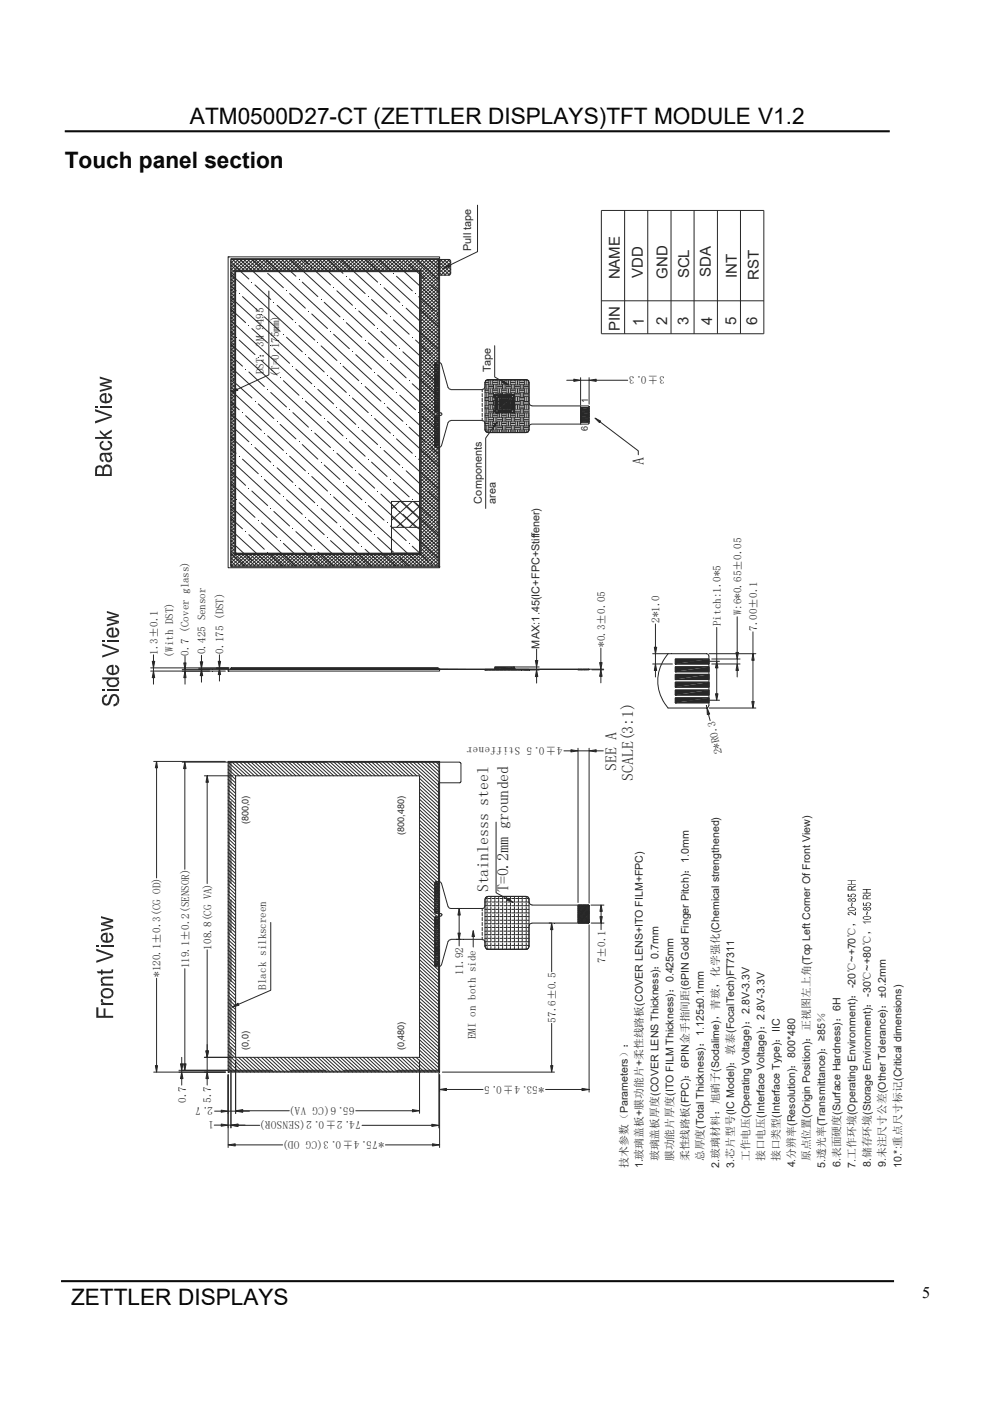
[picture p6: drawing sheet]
<svg xmlns="http://www.w3.org/2000/svg" width="210mm" height="297mm" viewBox="0 0 210 297" stroke-linecap="round" stroke-linejoin="round" font-family="sans-serif">
<defs><g id="words">
<g font-size="4.8">
<text x="40.3" y="26.4">ATM0500D27-CT (ZETTLER DISPLAYS)TFT MODULE V1.2</text>
<text x="13.7" y="35.6">Touch panel section</text>
<text x="15.1" y="276.6">ZETTLER DISPLAYS</text>
</g>
<g font-size="3.4" fill="#212830">
<text x="136.6" y="98.6" transform="rotate(-90 136.6 98.6)">A</text>
<text x="130.8" y="163.5" transform="rotate(-90 130.8 163.5)">SEE A</text>
<text x="134.3" y="165.6" transform="rotate(-90 134.3 165.6)">SCALE(3:1)</text>
<text x="103.6" y="189.2" transform="rotate(-90 103.6 189.2)">Stainlesss steel</text>
<text x="107.9" y="189.2" transform="rotate(-90 107.9 189.2)">T=0.2mm grounded</text>
</g>
<text font-size="3.4" x="195.6" y="275.3">5</text>
<g font-size="3.2" fill="#212830">
<text x="131.5" y="59.2" transform="rotate(-90 131.5 59.2)">NAME</text>
<text x="136.3" y="58.9" transform="rotate(-90 136.3 58.9)">VDD</text>
<text x="141.6" y="59.1" transform="rotate(-90 141.6 59.1)">GND</text>
<text x="146.2" y="59" transform="rotate(-90 146.2 59)">SCL</text>
<text x="150.8" y="58.7" transform="rotate(-90 150.8 58.7)">SDA</text>
<text x="156.3" y="59" transform="rotate(-90 156.3 59)">INT</text>
<text x="161" y="59.4" transform="rotate(-90 161 59.4)">RST</text>
<text x="131.5" y="70.3" transform="rotate(-90 131.5 70.3)">PIN</text>
<text x="136.5" y="69.2" transform="rotate(-90 136.5 69.2)">1</text>
<text x="141.5" y="68.9" transform="rotate(-90 141.5 68.9)">2</text>
<text x="146" y="68.9" transform="rotate(-90 146 68.9)">3</text>
<text x="151" y="68.8" transform="rotate(-90 151 68.8)">4</text>
<text x="156.2" y="68.9" transform="rotate(-90 156.2 68.9)">5</text>
<text x="160.6" y="68.9" transform="rotate(-90 160.6 68.9)">6</text>
</g>
<g font-size="2.3" fill="#212830">
<text x="99.9" y="53.3" transform="rotate(-90 99.9 53.3)">Pull tape</text>
<text x="56" y="79.4" transform="rotate(-90 56 79.4)">DST：3M 9495</text>
<text x="59.2" y="79.8" transform="rotate(-90 59.2 79.8)">(T=0.175mm)</text>
<text x="104.1" y="79" transform="rotate(-90 104.1 79)">Tape</text>
<text x="141" y="79.8" transform="rotate(-180 141 79.8)">3±0.3</text>
<text x="102.2" y="106.8" transform="rotate(-90 102.2 106.8)">Components</text>
<text x="105.2" y="106.8" transform="rotate(-90 105.2 106.8)">area</text>
<text x="157.3" y="130.5" transform="rotate(-90 157.3 130.5)">W:6*0.65±0.05</text>
<text x="114.4" y="137.5" transform="rotate(-90 114.4 137.5)">MAX:1.45(IC+FPC+Stiffener)</text>
<text x="128.4" y="137.2" transform="rotate(-90 128.4 137.2)">*0.3±0.05</text>
<text x="139.9" y="132.1" transform="rotate(-90 139.9 132.1)">2*1.0</text>
<text x="152.9" y="132.8" transform="rotate(-90 152.9 132.8)">Pitch:1.0*5</text>
<text x="160.6" y="133.8" transform="rotate(-90 160.6 133.8)">7.00±0.1</text>
<text x="33.4" y="138.8" transform="rotate(-90 33.4 138.8)">1.3±0.1</text>
<text x="36.7" y="139.4" transform="rotate(-90 36.7 139.4)">(With DST)</text>
<text x="40" y="139" transform="rotate(-90 40 139)">0.7 (Cover glass)</text>
<text x="43.6" y="138.7" transform="rotate(-90 43.6 138.7)">0.425 Sensor</text>
<text x="47.4" y="138.6" transform="rotate(-90 47.4 138.6)">0.175 (DST)</text>
<text x="119.3" y="158.4" transform="rotate(-180 119.3 158.4)">4±0.5 Stiffener</text>
<text x="153.2" y="159.7" transform="rotate(-103 153.2 159.7)">2*R0.3</text>
<text x="44.8" y="201.3" transform="rotate(-90 44.8 201.3)">108.8(CG VA)</text>
<text x="34.1" y="207.2" transform="rotate(-90 34.1 207.2)">*120.1±0.3(CG OD)</text>
<text x="40.1" y="205.3" transform="rotate(-90 40.1 205.3)">119.1±0.2(SENSOR)</text>
<text x="56.5" y="209.9" transform="rotate(-90 56.5 209.9)">Black silkscreen</text>
<text x="98.2" y="206.7" transform="rotate(-90 98.2 206.7)">11.92</text>
<text x="128.4" y="204.3" transform="rotate(-90 128.4 204.3)">7±0.1</text>
<text x="100.9" y="220.3" transform="rotate(-90 100.9 220.3)">EMI on both side</text>
<text x="117.9" y="216.8" transform="rotate(-90 117.9 216.8)">57.6±0.5</text>
<text x="39.5" y="233.8" transform="rotate(-90 39.5 233.8)">0.7</text>
<text x="44.8" y="233.8" transform="rotate(-90 44.8 233.8)">5.7</text>
<text x="115.4" y="230.2" transform="rotate(-180 115.4 230.2)">*53.4±0.5</text>
<text x="45.1" y="234.8" transform="rotate(-180 45.1 234.8)">2.7</text>
<text x="45.3" y="237.8" transform="rotate(-180 45.3 237.8)">1</text>
<text x="75.2" y="234.7" transform="rotate(-180 75.2 234.7)">65.6(CG VA)</text>
<text x="76.6" y="237.8" transform="rotate(-180 76.6 237.8)">74.2±0.2(SENSOR)</text>
<text x="81.4" y="241.9" transform="rotate(-180 81.4 241.9)">*75.4±0.3(CG OD)</text>
<text x="133.2" y="247.6" transform="rotate(-90 133.2 247.6)">技术参数（Parameters）：</text>
<text x="136.4" y="247.7" transform="rotate(-90 136.4 247.7)">1.玻璃盖板+膜功能片+柔性线路板(COVER LENS+ITO FILM+FPC)</text>
<text x="139.6" y="246.2" transform="rotate(-90 139.6 246.2)">玻璃盖板厚度(COVER LENS Thickness)：0.7mm</text>
<text x="142.8" y="246.2" transform="rotate(-90 142.8 246.2)">膜功能片厚度(ITO FILM Thickness)：0.425mm</text>
<text x="146.1" y="246.2" transform="rotate(-90 146.1 246.2)">柔性线路板(FPC)：6PIN金手指间距(6PIN Gold Finger Pitch)：1.0mm</text>
<text x="149.3" y="246.2" transform="rotate(-90 149.3 246.2)">总厚度(Total Thickness)：1.125±0.1mm</text>
<text x="152.5" y="247.6" transform="rotate(-90 152.5 247.6)">2.玻璃材料：旭硝子(Sodalime)，青玻，化学强化(Chemical strengthened)</text>
<text x="155.7" y="247.6" transform="rotate(-90 155.7 247.6)">3.芯片型号(IC Model)：敦泰(FocalTech)FT7311</text>
<text x="159" y="246.2" transform="rotate(-90 159 246.2)">工作电压(Operating Voltage)：2.8V-3.3V</text>
<text x="162.2" y="246.2" transform="rotate(-90 162.2 246.2)">接口电压(Interface Voltage)：2.8V-3.3V</text>
<text x="165.4" y="246.2" transform="rotate(-90 165.4 246.2)">接口类型(Interface Type)：IIC</text>
<text x="168.7" y="247.5" transform="rotate(-90 168.7 247.5)">4.分辨率(Resolution)：800*480</text>
<text x="171.9" y="246.2" transform="rotate(-90 171.9 246.2)">原点位置(Origin Position)：正视图左上角(Top Left Corner Of Front View)</text>
<text x="175" y="247.6" transform="rotate(-90 175 247.6)">5.透光率(Transmittance)：≥85％</text>
<text x="178.3" y="247.5" transform="rotate(-90 178.3 247.5)">6.表面硬度(Surface Hardness)：6H</text>
<text x="181.5" y="247.6" transform="rotate(-90 181.5 247.6)">7.工作环境(Operating Environment)：-20℃~+70℃，</text>
<text x="184.7" y="247.5" transform="rotate(-90 184.7 247.5)">8.储存环境(Storage Environment)：-30℃~+80℃，</text>
<text x="187.9" y="247.5" transform="rotate(-90 187.9 247.5)">9.未注尺寸公差(Other Tolerance)：±0.2mm</text>
<text x="191.2" y="247.7" transform="rotate(-90 191.2 247.7)">10.*:重点尺寸标记(Critical dimensions)</text>
</g>
<g font-size="1.9" fill="#212830">
<text x="124.8" y="85.4" transform="rotate(-90 124.8 85.4)">1</text>
<text x="124.7" y="91.5" transform="rotate(-90 124.7 91.5)">6</text>
<text x="52.7" y="174.8" transform="rotate(-90 52.7 174.8)">(800,0)</text>
<text x="85.7" y="177.1" transform="rotate(-90 85.7 177.1)">(800,480)</text>
<text x="52.7" y="222.7" transform="rotate(-90 52.7 222.7)">(0,0)</text>
<text x="85.7" y="222.7" transform="rotate(-90 85.7 222.7)">(0,480)</text>
</g>
</g></defs>
<path d="M13.7 27.8h175M13 271.6h176.6" fill="none" stroke="#000" stroke-width=".43"/>
<g fill="none" stroke="#212830" stroke-width=".21">
<path d="M127.6 44.6h34.4v26.2h-34.4zM132.5 44.6v26.2M137.4 44.6v26.2M142.3 44.6v26.2M147.2 44.6v26.2M152.2 44.6v26.2M157.1 44.6v26.2M127.6 63.8h34.4M45.4 235.6h1.5M48.4 227.9v8.3M48.4 235.6h1.6M50 224.7v11.5"/>
<path d="M51.5 235.6h1.5"/>
</g>
<path d="M50 235.6l1.5-.2v.4z" fill="#212830"/>
<path d="M50 235.6l1.5-.2v.4z" fill="none" stroke="#212830" stroke-width=".21"/>
<path d="M46.9 235.4l1.5 .2-1.5 .2z" fill="#212830"/>
<g fill="none" stroke="#212830" stroke-width=".21">
<path d="M48.4 54.5h44.8v65.9h-44.8zM48.4 54.5h.1M92.9 58.3h.1M92.9 57.6l.8 .7M92.9 56.8l1.6 1.5M92.9 56.1l2.4 2.2M92.9 55.3l2.7 2.5-.5 .5M93 55l-.1 .1M93.3 55l2.3 2.1-1.3 1.2M93.8 55l-.9 .8M94.1 55l1.5 1.3-2.1 2M94.6 55l-1.7 1.6"/>
<path d="M94.9 55l.7 .6-2.7 2.5M95.4 55l-2.5 2.3M48.4 161.6l3.2 2.9M48.4 162.3l2.4 2.2M48.4 179.3l1.6 1.5M48.4 178.6l1.6 1.4M48.4 177.8l1.6 1.5M48.4 177.1l1.6 1.5M48.4 176.3l1.6 1.5M48.4 175.6l1.6 1.5M48.4 174.9l1.6 1.4M48.4 174.1l1.6 1.5"/>
<path d="M48.4 173.4l1.6 1.5M48.4 172.6l1.6 1.5M48.4 171.9l1.6 1.5M48.4 171.2l1.6 1.4M48.4 170.4l1.6 1.5M48.4 169.7l1.6 1.5M48.4 169l1.6 1.4M48.4 168.2l1.6 1.5M48.4 167.5l1.6 1.5M48.4 166.8l1.6 1.4M48.4 166l1.6 1.5M48.4 165.3l1.6 1.5"/>
<path d="M48.4 164.5l1.6 1.5M48.4 163.8l1.6 1.5M48.4 163.1l1.6 1.4M49 161.4l3.4 3.1M49.8 161.4l3.4 3.1M50 164.5h39v59.7h-39zM50.7 161.4l3.3 3.1M51.5 161.4l3.3 3.1M52.3 161.4l3.3 3.1M53.1 161.4l3.3 3.1M53.9 161.4l3.3 3.1M54.7 161.4l3.3 3.1"/>
<path d="M55.5 161.4l3.3 3.1M56.3 161.4l3.3 3.1M57.1 161.4l3.3 3.1M57.9 161.4l3.3 3.1M58.7 161.4l3.3 3.1M59.5 161.4l3.3 3.1M60.3 161.4l3.3 3.1M61.1 161.4l3.3 3.1M61.9 161.4l3.3 3.1M62.7 161.4l3.3 3.1M63.5 161.4l3.3 3.1M64.3 161.4l3.3 3.1"/>
<path d="M65.1 161.4l3.3 3.1M65.9 161.4l3.3 3.1M66.7 161.4l3.3 3.1M67.5 161.4l3.3 3.1M68.3 161.4l3.3 3.1M69.1 161.4l3.3 3.1M69.9 161.4l3.3 3.1M70.7 161.4l3.3 3.1M71.5 161.4l3.3 3.1M72.3 161.4l3.3 3.1M73.1 161.4l3.3 3.1M73.9 161.4l3.3 3.1"/>
<path d="M74.7 161.4l3.3 3.1M75.5 161.4l3.3 3.1M76.3 161.4l3.3 3.1M77.1 161.4l3.3 3.1M77.9 161.4l3.3 3.1M78.7 161.4l3.3 3.1M79.5 161.4l3.3 3.1M80.3 161.4l3.3 3.1M81.1 161.4l3.3 3.1M81.9 161.4l3.3 3.1M82.7 161.4l3.3 3.1M83.5 161.4l3.3 3.1"/>
<path d="M84.3 161.4l3.3 3.1M85.1 161.4l3.3 3.1M85.9 161.4l7.3 6.8M86.7 161.4l6.5 6M87.5 161.4l5.7 5.3M88.3 161.4l4.9 4.6M89 179.8l4.2 3.9M89 179.1l4.2 3.9M89 178.4l4.2 3.8M89 177.6l4.2 3.9M89 176.9l4.2 3.8M89 176.1l4.2 3.9"/>
<path d="M89 175.4l4.2 3.9M89 174.7l4.2 3.8M89 173.9l4.2 3.9M89 173.1l4.2 4M89 172.4l4.2 3.9M89 171.7l4.2 3.9M89 170.9l4.2 4M89 170.2l4.2 3.9M89 169.5l4.2 3.9M89 168.7l4.2 3.9M89 168l4.2 3.9M89 167.3l4.2 3.9"/>
<path d="M89 166.5l4.2 3.9M89 165.8l4.2 3.9M89 165l4.2 4M89.1 161.4l4.1 3.8M89.9 161.4l3.3 3.1M90.7 161.4l2.5 2.3M91.5 161.4l1.7 1.6M92.3 161.4l.9 .9M93.1 161.4l.1 .1M48.4 199.3l1.6 1.4M48.4 198.5l1.6 1.5M48.4 197.8l1.6 1.5"/>
<path d="M48.4 197l1.6 1.5M48.4 196.3l1.6 1.5M48.4 195.6l1.6 1.4M48.4 194.8l1.6 1.5M48.4 194.1l1.6 1.5M48.4 193.3l1.6 1.5M48.4 192.6l1.6 1.5M48.4 191.8l1.6 1.5M48.4 191.1l1.6 1.5M48.4 190.4l1.6 1.4M48.4 189.6l1.6 1.5M48.4 188.9l1.6 1.5"/>
<path d="M48.4 188.2l1.6 1.4M48.4 187.4l1.6 1.5M48.4 186.7l1.6 1.5M48.4 185.9l1.6 1.5M48.4 185.2l1.6 1.5M48.4 184.5l1.6 1.4M48.4 183.7l1.6 1.5M48.4 183l1.6 1.5M48.4 182.3l1.6 1.4M48.4 181.5l1.6 1.5M48.4 180.8l1.6 1.5M48.4 180l1.6 1.5"/>
<path d="M89 187.9l4.2 3.9M89 187.2l4.2 3.9M89 186.5l4.2 3.9M89 185.7l4.2 3.9M89 185l4.2 3.9M89 184.2l4.2 4M89 183.5l4.2 3.9M89 182.8l4.2 3.9M89 182l4.2 3.9M89 181.3l4.2 3.9M89 180.6l4.2 3.8M89 199.8l4.2 3.9"/>
<path d="M89 199l4.2 3.9M89 198.3l4.2 3.9M89 197.5l4.2 3.9M89 196.8l4.2 3.9M89 196.1l4.2 3.8M89 195.3l4.2 3.9M89 194.6l4.2 3.9M89 193.9l4.2 3.8M89 193.1l4.2 3.9M89 192.4l4.2 3.9M89 191.7l4.2 3.8M89 190.9l4.2 3.9"/>
<path d="M89 190.1l4.2 4M89 189.4l4.2 3.9M89 188.7l4.2 3.9M125.3 191.9h2.8M125.4 195.7h2.7M127.5 193.2v1.1M127.5 195.7v1.4M48.4 219.9l1.6 1.5M48.4 219.2l1.6 1.5M48.4 218.5l1.6 1.4M48.4 217.7l1.6 1.5M48.4 217l1.6 1.5"/>
<path d="M48.4 216.3l1.6 1.4M48.4 215.5l1.6 1.5M48.4 214.8l1.6 1.5M48.4 214l1.6 1.5M48.4 213.3l1.6 1.5M48.4 212.6l1.6 1.4M48.4 211.8l1.6 1.5M48.4 211.1l1.6 1.5M48.4 210.3l1.6 1.5M48.4 209.6l1.6 1.5M48.4 208.8l1.6 1.5M48.4 208.1l1.6 1.5"/>
<path d="M48.4 207.4l1.6 1.4M48.4 206.6l1.6 1.5M48.4 205.9l1.6 1.5M48.4 205.1l1.6 1.5M48.4 204.4l1.6 1.5M48.4 203.7l1.6 1.4M48.4 202.9l1.6 1.5M48.4 202.2l1.6 1.5M48.4 201.5l1.6 1.4M48.4 200.7l1.6 1.5M48.4 200l1.6 1.5M89 219.7l4.2 3.9"/>
<path d="M89 219l4.2 3.9M89 218.2l4.2 3.9M89 217.5l4.2 3.9M89 216.8l4.2 3.9M89 216l4.2 3.9M89 215.3l4.2 3.9M89 214.5l4.2 3.9M89 213.8l4.2 3.9M89 213.1l4.2 3.8M89 212.3l4.2 3.9M89 211.6l4.2 3.9M89 210.9l4.2 3.8"/>
<path d="M89 210.1l4.2 3.9M89 209.4l4.2 3.9M89 208.7l4.2 3.8M89 207.9l4.2 3.9M89 207.1l4.2 4M89 206.4l4.2 3.9M89 205.7l4.2 3.9M89 204.9l4.2 3.9M89 204.2l4.2 3.9M89 203.5l4.2 3.9M89 202.7l4.2 3.9M89 202l4.2 3.9"/>
<path d="M89 201.2l4.2 3.9M89 200.5l4.2 3.9M46.9 235.4l1.5 .2-1.5 .2zM48.4 223.6l4 3.7M48.4 224.4l3.2 2.9M48.4 222.9l4.8 4.4M48.4 225.1l2.4 2.2M48.4 226.6l.8 .7M48.4 225.8l1.6 1.5M48.4 222.1l1.6 1.5M48.4 221.4l1.6 1.5M48.4 220.7l1.6 1.4"/>
<path d="M50.6 224.2l3.4 3.1M51.4 224.2l3.4 3.1M52.2 224.2l3.4 3.1M53 224.2l3.4 3.1M53.8 224.2l3.4 3.1M54.6 224.2l3.4 3.1M55.4 224.2l3.4 3.1M56.2 224.2l3.4 3.1M57 224.2l3.4 3.1M57.8 224.2l3.4 3.1M58.6 224.2l3.4 3.1M59.4 224.2l3.4 3.1"/>
<path d="M60.2 224.2l3.4 3.1M61 224.2l3.4 3.1M61.8 224.2l3.4 3.1M62.6 224.2l3.4 3.1M63.4 224.2l3.4 3.1M64.2 224.2l3.4 3.1M65 224.2l3.4 3.1M65.8 224.2l3.4 3.1M66.6 224.2l3.4 3.1M67.4 224.2l3.4 3.1M68.2 224.2l3.4 3.1M69 224.2l3.4 3.1"/>
<path d="M69.8 224.2l3.4 3.1M70.6 224.2l3.4 3.1M71.4 224.2l3.4 3.1M72.2 224.2l3.4 3.1M73 224.2l3.4 3.1M73.8 224.2l3.4 3.1M74.6 224.2l3.4 3.1M75.4 224.2l3.4 3.1M76.2 224.2l3.4 3.1M77 224.2l3.4 3.1M77.8 224.2l3.4 3.1M78.6 224.2l3.4 3.1"/>
<path d="M79.4 224.2l3.4 3.1M80.2 224.2l3.4 3.1M81 224.2l3.4 3.1M81.9 224.2l3.3 3.1M82.7 224.2l3.3 3.1M83.4 224.2l3.4 3.1M84.2 224.2l3.4 3.1M85 224.2l3.4 3.1M85.9 224.2l3.3 3.1M86.6 224.2l3.4 3.1M87.4 224.2l3.4 3.1M88.2 224.2l3.4 3.1"/>
<path d="M89 223.4l4.2 3.9M89 222.7l4.2 3.9M89 221.9l4.2 3.9M89 221.2l4.2 3.9M89 220.5l4.2 3.9M89 224.1l3.4 3.2"/>
</g>
<path d="M127.5 191.9l.2 1.3h-.4z" fill="#212830"/>
<path d="M127.5 191.9l.2 1.3h-.4z" fill="none" stroke="#212830" stroke-width=".21"/>
<path d="M127.3 194.3h.4l-.2 1.4z" fill="#212830"/>
<path d="M49 54.8h44.1v65.4h-44.1zM93.1 120.2h.1M127.3 194.3h.4l-.2 1.4z" fill="none" stroke="#212830" stroke-width=".21"/>
<g fill="none" stroke="#212830" stroke-width=".21">
<path d="M49 58.1l43.9 40.6-3.6 3.3M49 55h43.9v65h-43.9zM49 55.5l2 1.8M49 56.2l1.2 1.1M49 59.9l.7 .6M49 59.2l.7 .6M49 58.4l.7 .7M49 57.7l.7 .6M49 57l.7 .6M49.3 55l2.5 2.3M49.4 56.1l3.4 3.1M49.7 59.5l-.7 .7"/>
<path d="M49.7 58.8l-.7 .6M49.7 58.1l-.7 .6M49.8 55l-.8 .8M50.1 55l2.5 2.3M50.6 55l-1.6 1.5M51.4 55l-2.4 2.2M51.7 55l2.5 2.3M52.2 55l-3.2 3M52.5 55l2.5 2.3M53 55l-2.5 2.3M53.3 55l2.5 2.3M53.4 57.3l-2.5-2.3 42 38.8"/>
<path d="M53.6 55l1.8 1.7M53.8 55l-2.5 2.3M54.1 55l2.5 2.3M54.6 55l-2.5 2.3M54.9 55l2.5 2.3M55.4 55l-2.5 2.3M55.7 55l2.5 2.3M56.2 55l-2.5 2.3M56.3 55l36.6 33.9M56.5 55l2.5 2.3M56.8 58l3.3 3M57 55l-2.5 2.3"/>
<path d="M57.3 55l2.5 2.3M57.8 55l-2.5 2.3M58.1 55l2.5 2.3M58.6 55l-2.5 2.3M58.9 55l3.9 3.6M59.4 55l-2.5 2.3M59.7 55l2.5 2.3M60.2 55l-2.5 2.3M60.5 55l2.5 2.3M61 55l-2.5 2.3M61.3 55l2.5 2.3M61.6 55l31.3 28.9-3.6 3.4"/>
<path d="M61.8 55l-2.5 2.3M62.1 55l2.5 2.3M62.6 55l-2.5 2.3M62.9 55l2.5 2.3M63.4 55l-2.5 2.3M63.7 55l2.5 2.3M64.1 59.8l3.3 3.1M64.2 55l-2.5 2.3M64.3 55l1.1 1.1M64.5 55l2.5 2.3M65 55l-2.5 2.3M65.3 55l2.5 2.3"/>
<path d="M65.8 55l-2.5 2.3M66.1 55l2.5 2.3M66.6 55l-2.5 2.3M66.8 57.3l3.3 3.1M66.9 55l26 24M67.4 55l-2.5 2.3M67.7 55l2.5 2.3M68.2 55l-2.5 2.3M68.5 55l2.5 2.3M69 55l-2.5 2.3M69.4 55l2.4 2.3M69.6 55l3.1 3"/>
<path d="M69.8 55l-2.5 2.3M70.2 55l2.5 2.3M70.6 55l-2.5 2.3M71 55l2.4 2.3M71.4 55l-2.5 2.3M71.8 55l2.5 2.3M72.2 55l-2.5 2.3M72.3 55l20.6 19.1M72.6 55l2.5 2.3M73 55l-2.5 2.3M73.4 55l2.5 2.3M73.8 55l-2.5 2.3"/>
<path d="M74.1 59.2l3.3 3.1M74.1 55l2.5 2.3M74.6 55l-2.5 2.3M75.4 55l-2.5 2.3M75.5 55.5l-.5-.5 2.4 2.3M75.8 55l2.5 2.3M76.2 55l-2.5 2.3M76.6 55l2.5 2.3M76.8 56.7l3.3 3.1M77 55l-2.5 2.3M77.3 55l2.5 2.3M77.6 55l15.3 14.2-3.6 3.3"/>
<path d="M77.8 55l-2.5 2.3M78.1 55l2.5 2.3M78.6 55l-2.5 2.3M79 55l2.4 2.3M79.4 55l-2.5 2.3M79.8 55l2.5 2.3M80.2 55l-2.5 2.3M80.3 55l2.5 2.3M80.5 55l2.5 2.3M81 55l-2.5 2.3M81.3 55l2.5 2.3M81.8 55l-2.5 2.3"/>
<path d="M82.1 55l2.5 2.3M82.6 55l-2.5 2.3M83 55l9.9 9.2-3.6-3.3M83.4 55l-2.5 2.3M83.7 55l2.5 2.3M84.1 58.6l3.3 3.1M84.2 55l-2.5 2.3M84.5 55l2.5 2.3M85 55l-2.5 2.3M85.3 55l2.5 2.3M85.9 55l-2.5 2.3M86.1 55l2.5 2.3"/>
<path d="M86.6 55l-2.5 2.3M86.8 56.1l3.3 3.1M86.9 55l6 5.5M87.4 55l-2.5 2.3M87.7 55l5.2 4.8M88.2 55l-2.5 2.3M88.3 55l4.6 4.3M88.5 55l4.4 4.1M89 55l-2.4 2.3M89.3 59.4l3.6 3.4M89.3 58.7l3.6 3.3M89.3 57.9l3.6 3.4"/>
<path d="M89.3 55l3.6 3.3M89.8 55l-2.5 2.3M90.1 55l2.8 2.6M90.6 55l-2.5 2.3M91.4 55l-2.5 2.3M91.7 55l1.2 1.1M92.2 55l-2.9 2.7M92.5 55l.4 .3M92.8 56.7l-1.9-1.7 2 1.8M92.9 59.5l-3.6 3.4M92.9 58.8l-3.6 3.3M92.9 58.1l-3.6 3.3"/>
<path d="M92.9 57.3l-3.6 3.4M92.9 56.6l-3.6 3.3M92.9 55.8l-3.6 3.4M92.9 55.1l-3.6 3.4M49 72.9l43.9 40.6-3.6 3.3M49 77.9l43.9 40.5M49 79.8l.7 .7M49 79.1l.7 .7M49 78.4l.7 .6M49 77.6l.7 .7M49 76.9l.7 .6M49 76.2l.7 .6"/>
<path d="M49 74.7l.7 .6M49 73.9l.7 .7M49 73.2l.7 .7M49 72.5l.7 .6M49 71.7l.7 .7M49 71l.7 .6M49 70.2l.7 .7M49 69.5l.7 .7M49 68.7l.7 .7M49 67.3l.7 .7M49 66.5l.7 .7M49 65.8l.7 .6"/>
<path d="M49 65.1l.7 .6M49 64.3l.7 .7M49 63.6l.7 .6M49 62.8l.7 .7M49 62.1l.7 .7M49 61.4l.7 .6M49 70.5l.4 .4M49 65.6l3.1 2.8M49.7 79.5l-.7 .6M49.7 78.7l-.7 .7M49.7 78l-.7 .6M49.7 77.3l-.7 .6"/>
<path d="M49.7 76.5l-.7 .7M49.7 75.8l-.7 .6M49.7 75.1l-.7 .6M49.7 74.3l-.7 .7M49.7 73.6l-.7 .6M49.7 72.8l-.7 .7M49.7 72.1l-.7 .6M49.7 71.4l-.7 .6M49.7 70.6l-.7 .7M49.7 69.9l-.7 .6M49.7 69.2l-.7 .6M49.7 68.4l-.7 .7"/>
<path d="M49.7 67.6l-.7 .7M49.7 66.9l-.7 .7M49.7 66.2l-.7 .6M49.7 65.4l-.7 .7M49.7 64.7l-.7 .7M49.7 63.9l-.7 .7M49.7 63.2l-.7 .7M49.7 62.5l-.7 .6 43.9 40.5M49.7 61.7l-.7 .7M49.7 61l-.7 .7M49.7 60.3l-.7 .6M49.7 76.1l-.7-.7 2.4 2.2"/>
<path d="M49.7 68.7l-.7-.7 43.9 40.5-3.6-3.3M49.7 61.3l-.7-.7 1.1 1.1M50.7 72.1l3.4 3.1M51.4 62.9l3.4 3M52.8 78.9l3.3 3.1M53.4 69.7l3.4 3M54.1 60.4l3.3 3.1M55.4 76.4l3.4 3.1M56.1 67.2l3.3 3.1M58.1 73.9l3.3 3.1M58.8 64.7l3.3 3.1M60.8 71.5l3.3 3.1"/>
<path d="M61.4 62.3l3.4 3M62.8 78.3l3.3 3.1M63.4 69l3.4 3.1M65.4 75.8l3.4 3.1M66.1 66.6l3.4 3.1M68.1 73.3l3.4 3.1M68.8 64.1l3.3 3.1M70.8 70.9l3.3 3M71.5 61.7l3.3 3M72.7 77.6l3.4 3.1M73.4 68.4l3.4 3.1M75.5 75.2l3.3 3.1"/>
<path d="M76.1 65.9l3.4 3.1M78.1 72.7l3.3 3.1M78.8 63.5l3.3 3.1M80.1 79.5l3.3 3.1M80.8 70.3l3.3 3M81.4 61l3.4 3.1M82.8 77l3.3 3.1M83.4 67.8l3.4 3.1M85.4 74.6l3.4 3M86.1 65.3l3.3 3.1M88.1 72.1l3.3 3.1M88.8 62.9l3.3 3"/>
<path d="M89.3 79.3l3.6 3.4M89.3 78.6l3.6 3.4M89.3 77.9l3.6 3.3M89.3 77.1l3.6 3.4M89.3 76.4l3.6 3.4M89.3 74.9l3.6 3.4M89.3 74.2l3.6 3.3M89.3 73.4l3.6 3.4M89.3 72.7l3.6 3.4M89.3 72l3.6 3.3M89.3 71.2l3.6 3.3M89.3 70.5l3.6 3.3"/>
<path d="M89.3 69.7l3.6 3.4M89.3 69l3.6 3.3M89.3 68.3l3.6 3.3-2.1-1.9M89.3 67.5l3.6 3.4M89.3 66.8l3.6 3.3M89.3 66l3.6 3.4M89.3 65.3l3.6 3.3M89.3 64.6l3.6 3.3M89.3 63.8l3.6 3.4M89.3 63.1l3.6 3.3M89.3 62.3l3.6 3.4M89.3 61.6l3.6 3.4"/>
<path d="M89.3 60.1l3.6 3.4M90.1 78.9l2.8 2.5M91.4 60.4l1.5 1.3M92.8 76.4l.1 .1-3.6 3.4M92.9 79.5l-3.6 3.3M92.9 78.8l-3.6 3.3M92.9 78l-3.6 3.4M92.9 77.3l-3.6 3.3M92.9 75.8l-3.6 3.3M92.9 75.1l-3.6 3.3M92.9 74.3l-3.6 3.4M92.9 73.6l-3.6 3.3"/>
<path d="M92.9 72.8l-3.6 3.4M92.9 72.1l-3.6 3.4M92.9 71.4l-3.6 3.3M92.9 70.6l-3.6 3.4M92.9 69.9l-3.6 3.4M92.9 68.4l-3.6 3.4M92.9 67.7l-3.6 3.3M92.9 67l-3.6 3.3M92.9 66.2l-3.6 3.4M92.9 65.5l-3.6 3.3M92.9 64.7l-3.6 3.4M92.9 64l-3.6 3.3"/>
<path d="M92.9 63.3l-3.6 3.3M92.9 62.5l-3.6 3.3M92.9 61.8l-3.6 3.3M92.9 61l-3.6 3.4M92.9 60.3l-3.6 3.3M49 87.7l35 32.3M49 92.6l29.7 27.4 2.6-2.4M49 95.1l1.1 1M49 99.8l.7 .6M49 99l.7 .7M49 98.3l.7 .7M49 96.8l.7 .7"/>
<path d="M49 96.1l.7 .6M49 95.4l.7 .6M49 94.6l.7 .7M49 93.9l.7 .6M49 93.2l.7 .6M49 92.4l.7 .6M49 91.7l.7 .6M49 90.9l.7 .7M49 90.2l.7 .6M49 89.5l.7 .6M49 88.7l.7 .7M49 87.9l.7 .7"/>
<path d="M49 87.2l.7 .7M49 86.5l.7 .7M49 85.7l.7 .7M49 85l.7 .7M49 84.3l.7 .6M49 83.5l.7 .7M49 82l.7 .7M49 81.3l.7 .7M49 80.6l.7 .6M49 85.3l1.7 1.6M49.4 90.6l3.4 3.1M49.7 94.3l-.7 .6"/>
<path d="M49.7 93.5l-.7 .7M49.7 92.8l-.7 .6M49.7 92.1l-.7 .6M49.7 91.3l-.7 .6M49.7 90.6l-.7 .6M49.7 89.8l-.7 .7M49.7 89.1l-.7 .6M49.7 88.4l-.7 .6M49.7 87.6l-.7 .7M49.7 86.9l-.7 .6M49.7 86.1l-.7 .7M49.7 85.4l-.7 .7"/>
<path d="M49.7 84.6l-.7 .7M49.7 83.9l-.7 .7M49.7 83.2l-.7 .6M49.7 82.4l-.7 .7M49.7 81.7l-.7 .7M49.7 80.9l-.7 .7M49.7 80.2l-.7 .7M49.7 99.4l-.7 .7M49.7 98.7l-.7 .7M49.7 97.9l-.7 .7M49.7 97.2l-.7 .7M49.7 96.5l-.7 .6"/>
<path d="M49.7 95.7l-.7 .7M49.7 95l-.7 .6M49.7 98.2l-.7-.6 24.3 22.4M49.7 83.4l-.7-.6 40.3 37.2-2.7-2.4M50.1 81.4l3.3 3M51.4 97.3l3.4 3.1M52.1 88.1l3.3 3.1M54.1 94.9l3.3 3.1M54.8 85.6l3.3 3.1M56.8 92.4l3.3 3.1M57.4 83.2l3.4 3.1M58.8 99.2l3.3 3.1"/>
<path d="M59.4 90l3.4 3M60.1 80.7l3.3 3.1M61.4 96.7l3.4 3.1M62.1 87.5l3.3 3.1M64.1 94.3l3.3 3M64.8 85l3.3 3.1M66.8 91.8l3.3 3.1M67.4 82.6l3.4 3M68.8 98.6l3.3 3.1M69.5 89.3l3.2 3.1M70.1 80.1l3.3 3.1M71.5 96.1l3.3 3.1"/>
<path d="M72.1 86.9l3.4 3.1M74.1 93.7l3.3 3M74.8 84.4l3.3 3.1M76.8 91.2l3.3 3.1M77.4 82l3.4 3M78.8 98l3.3 3M79.5 88.7l3.3 3.1M81.4 95.5l3.4 3.1M82.1 86.3l3.3 3M84.1 93l3.3 3.1M84.8 83.8l3.3 3.1M86.1 99.8l3.3 3.1"/>
<path d="M86.8 90.6l3.3 3.1M87.4 81.4l3.4 3M88.8 97.3l3.3 3.1M89.3 81.5l3.6 3.4M89.3 80.8l3.6 3.4M89.3 80.1l3.6 3.3M89.3 99.3l3.6 3.3M89.3 98.5l3.6 3.4M89.3 97.8l3.6 3.4M89.3 97.1l3.6 3.3M89.3 96.3l3.6 3.4M89.3 95.6l3.6 3.4"/>
<path d="M89.3 94.8l3.6 3.4M89.3 94.1l3.6 3.4M89.3 93.4l3.6 3.3M89.3 92.6l3.6 3.4M89.3 91.9l3.6 3.4M89.3 91.2l3.6 3.3M89.3 89.7l3.6 3.3M89.3 89l3.6 3.3M89.3 88.2l3.6 3.3M89.3 87.5l3.6 3.3M89.3 86.7l3.6 3.4M89.3 86l3.6 3.3"/>
<path d="M89.3 85.3l3.6 3.3M89.3 84.5l3.6 3.4M89.3 83.8l3.6 3.3M89.3 83l3.6 3.4M89.3 82.3l3.6 3.3M89.4 88.1l3.4 3.1M91.4 94.9l1.5 1.3M92.9 99.5l-3.6 3.3M92.9 98l-3.6 3.3M92.9 97.2l-3.6 3.4M92.9 96.5l-3.6 3.3M92.9 95.8l-3.6 3.3"/>
<path d="M92.9 95l-3.6 3.4M92.9 94.3l-3.6 3.3M92.9 93.5l-3.6 3.4M92.9 92.8l-3.6 3.3M92.9 92.1l-3.6 3.3M92.9 91.3l-3.6 3.4M92.9 90.6l-3.6 3.3M92.9 89.8l-3.6 3.4M92.9 89.1l-3.6 3.4M92.9 88.4l-3.6 3.3M92.9 87.6l-3.6 3.4M92.9 86.9l-3.6 3.4"/>
<path d="M92.9 86.1l-3.6 3.4M92.9 85.4l-3.6 3.4M92.9 84.7l-3.6 3.3M92.9 83.2l-3.6 3.4M92.9 82.5l-3.6 3.3M92.9 81.7l-3.6 3.3M92.9 81l-3.6 3.3M92.9 80.3l-3.6 3.3M49 109.9l2.4 2.2M49 119.7l.3 .3M49 100l3.1 2.9M49 102.5l19 17.5"/>
<path d="M49 107.4l13.6 12.6 2.7-2.4M49 117.3l3 2.7M49 117.5l2.7 2.5M49 118.3l1.9 1.7M49 119l1.1 1M49 116.8l.7 .6M49 116l.7 .7M49 115.3l.7 .7M49 114.6l.7 .6M49 113.8l.7 .7M49 113.1l.7 .6M49 111.6l.7 .7"/>
<path d="M49 110.9l.7 .6M49 110.2l.7 .6M49 109.4l.7 .6M49 108.7l.7 .6M49 107.9l.7 .7M49 107.2l.7 .6M49 106.5l.7 .6M49 105.7l.7 .7M49 104.2l.7 .7M49 103.5l.7 .7M49 102.7l.7 .7M49 102l.7 .7"/>
<path d="M49 101.3l.7 .6M49 100.5l.7 .7M49.4 105.3l-.4-.4 .7 .7M49.7 113l-.7-.6 8.3 7.6-2.7-2.4M49.7 117.1l-.7 .7M49.7 116.4l-.7 .7M49.7 115.7l-.7 .7M49.7 114.9l-.7 .7M49.7 114.2l-.7 .7M49.7 113.5l-.7 .6M49.7 112.7l-.7 .7M49.7 112l-.7 .6"/>
<path d="M49.7 111.3l-.7 .6M49.7 110.5l-.7 .7M49.7 109.8l-.7 .6M49.7 109l-.7 .7M49.7 108.3l-.7 .6M49.7 107.6l-.7 .6M49.7 106.8l-.7 .7M49.7 106.1l-.7 .6M49.7 105.3l-.7 .7M49.7 104.6l-.7 .7M49.7 103.9l-.7 .6M49.7 103.1l-.7 .7"/>
<path d="M49.7 102.4l-.7 .7M49.7 101.6l-.7 .7M49.7 100.9l-.7 .7M49.7 100.2l-.7 .6M49.8 117.6l2.7 2.4M50.1 115.8l3.3 3.1M50.1 117.6l-1.1 1M50.6 117.6l2.7 2.4M50.7 106.6l3.4 3.1M50.9 117.6l-1.9 1.7M51.4 117.6l2.7 2.4M51.7 117.6l-2.7 2.4"/>
<path d="M52.2 117.6l2.7 2.4M52.5 117.6l-2.7 2.4M52.8 113.4l3.3 3.1M53 117.6l2.7 2.4M53.3 117.6l-2.7 2.4M53.4 104.1l3.4 3.1M53.8 117.6l2.7 2.4M54.1 117.6l-2.7 2.4M54.9 117.6l-2.7 2.4M55.4 110.9l3.4 3.1M55.4 117.6l2.7 2.4M55.7 117.6l-2.7 2.4"/>
<path d="M56.1 101.7l3.3 3.1M56.2 117.6l2.7 2.4M56.5 117.6l-2.7 2.4M57 117.6l2.7 2.4M57.3 117.6l-2.7 2.4M57.4 117.6l2.6 2.4M57.8 117.6l2.7 2.4M58.1 108.4l3.3 3.1M58.1 117.6l-2.7 2.4M58.6 117.6l2.7 2.4M58.9 117.6l-2.7 2.4M59.4 117.6l2.7 2.4"/>
<path d="M59.7 117.6l-2.7 2.4M60.1 115.2l3.3 3.1M60.2 117.6l2.7 2.4M60.5 117.6l-2.7 2.4M60.8 106l3.3 3M61 117.6l2.7 2.4M61.3 117.6l-2.7 2.4M61.8 117.6l2.7 2.4M62.1 117.6l-2.7 2.4M62.6 117.6l2.7 2.4-.5-.5M62.8 112.7l3.3 3.1M62.9 117.6l-2.7 2.4"/>
<path d="M63.4 117.6l2.7 2.4M63.4 103.5l3.4 3.1M63.7 117.6l-2.7 2.4M64.2 117.6l2.7 2.4M64.5 117.6l-2.7 2.4M65 117.6l2.7 2.4M65.4 110.3l3.4 3.1M65.8 117.6l2.7 2.4M66.1 101l3.4 3.1M66.1 117.6l-2.7 2.4M66.6 117.6l2.7 2.4M66.9 117.6l-2.7 2.4"/>
<path d="M67.4 117.1l3.2 2.9 2.7-2.4M67.5 117.6l2.6 2.4M67.7 117.6l-2.7 2.4M68.1 107.8l3.4 3.1M68.3 117.6l2.6 2.4M68.5 117.6l-2.7 2.4M69.1 117.6l2.6 2.4M69.3 117.6l-2.7 2.4M69.9 117.6l2.6 2.4M70.1 114.6l3.3 3M70.1 117.6l-2.7 2.4M70.8 105.3l3.3 3.1"/>
<path d="M70.9 117.6l-2.7 2.4M71.5 117.6l2.6 2.4M71.7 117.6l-2.7 2.4M72.3 117.6l2.6 2.4M72.5 117.6l-2.7 2.4M72.7 112.1l3.4 3.1M73.1 117.6l2.6 2.4M73.4 102.9l3.4 3.1M73.9 117.6l2.6 2.4M74.1 117.6l-2.7 2.4M74.7 117.6l2.6 2.4M74.8 118.9l1.2 1.1"/>
<path d="M74.9 117.6l-2.7 2.4M75.5 109.7l3.3 3M75.5 117.6l2.6 2.4M75.7 117.6l-2.6 2.4M76.1 100.4l3.4 3.1M76.3 117.6l2.6 2.4M76.5 117.6l-2.6 2.4M77 117.6l2.7 2.4M77.3 117.6l-2.6 2.4M77.4 116.5l3.4 3M77.9 117.6l2.6 2.4M78.1 117.6l-2.6 2.4"/>
<path d="M78.1 107.2l3.3 3.1M78.7 117.6l2.6 2.4M78.9 117.6l-2.6 2.4M79.5 117.6l2.6 2.4M79.7 117.6l-2.7 2.4M80.1 114l3.3 3.1M80.2 117.6l2.8 2.4M80.5 117.6l-2.6 2.4M80.8 104.8l3.3 3M81 117.6l2.7 2.4M81.9 117.6l2.6 2.4M82.1 117.6l-2.6 2.4"/>
<path d="M82.7 117.6l2.6 2.4M82.8 111.5l3.3 3.1M82.9 117.6l-2.7 2.4M83.4 117.6l2.7 2.4M83.4 102.3l3.4 3M83.7 117.6l-2.7 2.4M84.2 117.6l2.7 2.4M84.5 117.6l-2.6 2.4M85 117.6l2.7 2.4M85.3 117.6l-2.6 2.4M85.4 109l3.4 3.1M85.9 117.6l2.6 2.4"/>
<path d="M86.1 117.6l-2.7 2.4M86.9 117.6l-2.7 2.4M87.4 115.8l3.4 3.1M87.4 117.6l2.7 2.4M87.7 117.6l-2.7 2.4M88.1 106.6l3.3 3.1M88.2 117.6l2.7 2.4M88.5 117.6l-2.6 2.4M89 117.6l2.7 2.4M89.3 117l3.2 3M89.3 116.3l3.6 3.3M89.3 115.5l3.6 3.4"/>
<path d="M89.3 114.8l3.6 3.4M89.3 114.1l3.6 3.3M89.3 113.3l3.6 3.4M89.3 112.6l3.6 3.4M89.3 111.8l3.6 3.4M89.3 111.1l3.6 3.4M89.3 110.4l3.6 3.3M89.3 109.6l3.6 3.4M89.3 108.9l3.6 3.4M89.3 108.2l3.6 3.3M89.3 107.4l3.6 3.4M89.3 106.7l3.6 3.3"/>
<path d="M89.3 106l3.6 3.3M89.3 104.5l3.6 3.3M89.3 103.7l3.6 3.4M89.3 103l3.6 3.3M89.3 102.3l3.6 3.3M89.3 101.5l3.6 3.3M89.3 100.8l3.6 3.3M89.3 100l3.6 3.4M90.8 104.1l2.1 2-3.6 3.4M92.8 110.9l.1 .1M92.9 120h.1M92.9 119.4l-.7 .6"/>
<path d="M92.9 118.7l-1.5 1.3M92.9 117.9l-2.3 2.1M92.9 117.2l-3.1 2.8M92.9 116.5l-3.9 3.5M92.9 115.7l-4.7 4.3M92.9 115l-5.5 5M92.9 114.2l-6.3 5.8-1.8-1.7M92.9 112.8l-3.6 3.3M92.9 112l-3.6 3.4M92.9 111.3l-3.6 3.3M92.9 110.5l-3.6 3.4M92.9 109.8l-3.6 3.3"/>
<path d="M92.9 109l-3.6 3.4M92.9 108.3l-3.6 3.4M92.9 107.6l-3.6 3.3M92.9 106.8l-3.6 3.4M92.9 105.3l-3.6 3.4M92.9 104.6l-3.6 3.4M92.9 103.9l-3.6 3.4M92.9 103.1l-3.6 3.4M92.9 102.4l-3.6 3.4M92.9 101.7l-3.6 3.3M92.9 100.9l-3.6 3.4M92.9 100.2l-3.6 3.3"/>
</g>
<path d="M107.8 190.5l1 .8-1.3-.5z" fill="#212830"/>
<g fill="none" stroke="#212830" stroke-width=".21">
<path d="M92.3 77.1h.2v-.1l.3 .1-.2 .3h.4v.2h-.7v-.2h.2zM92.3 77.9h.7v.1h-.7zM92.3 77.9h.1M92.3 78.3h.7v.2h-.7zM92.3 78.3h.1M92.3 78.7h.7v.2h-.7zM92.3 78.7h.1M92.3 79.1h.7v.3h-.7zM92.3 79.1h.1M92.3 79.6h.7v.2h-.7zM92.3 79.6h.1M92.3 94.1h.7v.2h-.4v.2l.2 .1-.3 .1v-.1h-.2l.2-.1z"/>
<path d="M92.3 80h.7v.3h-.7zM92.3 80h.1M92.3 80.5h.7v.2h-.7zM92.3 80.5h.1M92.3 80.9h.7v.2h-.7zM92.3 80.9h.1M92.3 81.4h.7v.2h-.7zM92.3 81.4h.1M92.3 81.8h.7v.2h-.7zM92.3 81.8h.1M92.3 82.2h.7v.3h-.7zM92.3 82.2h.1"/>
<path d="M92.3 82.7h.7v.2h-.7zM92.3 82.7h.1M92.3 83.1h.7v.2h-.7zM92.3 83.1h.1M92.3 83.5h.7v.3h-.7zM92.3 83.5h.1M92.3 84h.7v.2h-.7zM92.3 84h.1M92.3 84.5h.7v.1h-.7zM92.3 84.5h.1M92.3 84.9h.7v.2h-.7zM92.3 84.9h.1"/>
<path d="M92.3 85.3h.7v.2h-.7zM92.3 85.3h.1M92.3 85.7h.7v.3h-.7zM92.3 85.7h.1M92.3 86.2h.7v.2h-.7zM92.3 86.2h.1M92.3 86.6h.7v.2h-.7zM92.3 86.6h.1M92.3 87.1h.7v.1h-.7zM92.3 87.1h.1M92.3 88.4h.7v.2h-.7zM92.3 88.4h.1"/>
<path d="M92.3 88.8h.7v.2h-.7zM92.3 88.8h.1M92.3 89.2h.7v.3h-.7zM92.3 89.2h.1M92.3 89.7h.7v.2h-.7zM92.3 89.7h.1M92.3 90.1h.7v.2h-.7zM92.3 90.1h.1M92.3 90.6h.7v.2h-.7zM92.3 90.6h.1M92.3 91h.7v.2h-.7zM92.3 91h.1"/>
<path d="M92.3 91.4h.7v.3h-.7zM92.3 91.4h.1M92.3 91.9h.7v.2h-.7zM92.3 91.9h.1M92.3 92.3h.7v.3h-.7zM92.3 92.3h.1M92.3 92.8h.7v.2h-.7zM92.3 92.8h.1M92.3 93.2h.7v.2h-.7zM92.3 93.2h.1M92.3 93.7h.7v.1h-.7zM92.3 93.7h.1"/>
<path d="M105.2 174.3v15l2.5 1.3M96.8 192.6h1M96.8 199.2h1M97.4 194v3.8M97.4 199.2v1.4M107.8 190.5l1 .8-1.3-.5z"/>
</g>
<path d="M97.4 192.6l.2 1.4h-.5z" fill="#212830"/>
<path d="M97.4 192.6l.2 1.4h-.5z" fill="none" stroke="#212830" stroke-width=".21"/>
<path d="M97.1 197.8h.5l-.2 1.4z" fill="#212830"/>
<g fill="none" stroke="#212830" stroke-width=".21">
<path d="M143.2 139.7h7.2v1.1h-7.2zM150.3 139.1l-.2-.5h-.3h-8.1a8.7 8.7 0 0 0 0 11.5h8.1M150.4 139.1v10.5M150.4 138.6h9.9M159.7 134v4.6M159.7 140v8.7M143.2 140.8h.1M143.2 141.4h7.2v1h-7.2zM143.2 142.4h.1M143.2 143h7.2v1.1h-7.2zM143.2 144.1h.1M143.2 144.6h7.2v1.1h-7.2z"/>
<path d="M143.2 145.7h.1M143.2 146.3h7.2v1.1h-7.2zM143.2 147.4h.1M143.2 148h7.2v1h-7.2zM143.2 149h.1M150.3 149.6l-.2 .4-.3 .1M150.4 150.1h9.9M97.1 197.8h.5l-.2 1.4z"/>
</g>
<path d="M159.5 148.7h.5l-.3 1.4z" fill="#212830"/>
<path d="M159.5 148.7h.5l-.3 1.4z" fill="none" stroke="#212830" stroke-width=".21"/>
<path d="M159.7 138.6l.3 1.4h-.5z" fill="#212830"/>
<path d="M138.4 138.6h3.3M139 132.3v4.9M139 138.6v2.2M159.7 138.6l.3 1.4h-.5zM138.4 140.8h4.2M139 142.2v1.3" fill="none" stroke="#212830" stroke-width=".21"/>
<path d="M139 140.8l.3 1.4h-.5z" fill="#212830"/>
<path d="M139 140.8l.3 1.4h-.5z" fill="none" stroke="#212830" stroke-width=".21"/>
<path d="M138.8 137.2h.5l-.3 1.4z" fill="#212830"/>
<path d="M138.8 137.2h.5l-.3 1.4zM152 133v7.2M143.8 148.5h8.8M143.8 140.2h8.8M152 141.6v5.5" fill="none" stroke="#212830" stroke-width=".21"/>
<path d="M151.8 147.1h.5l-.3 1.4z" fill="#212830"/>
<path d="M151.8 147.1h.5l-.3 1.4z" fill="none" stroke="#212830" stroke-width=".21"/>
<path d="M152 140.2l.3 1.4h-.5z" fill="#212830"/>
<path d="M151 139.7h6M156.4 130.8v7.5M156.4 139.7v1.1M151 140.8h6M152 140.2l.3 1.4h-.5zM156.4 142.2v1.3" fill="none" stroke="#212830" stroke-width=".21"/>
<path d="M156.4 140.8l.2 1.4h-.5z" fill="#212830"/>
<path d="M156.4 140.8l.2 1.4h-.5z" fill="none" stroke="#212830" stroke-width=".21"/>
<path d="M156.1 138.3h.5l-.2 1.4z" fill="#212830"/>
<path d="M156.1 138.3h.5l-.2 1.4zM149.8 149.6l.2 .5M150.3 151.4l.3 1.4" fill="none" stroke="#212830" stroke-width=".21"/>
<path d="M150 150.1l.5 1.3-.5 .1z" fill="#212830"/>
<path d="M150 150.1l.5 1.3-.5 .1z" fill="none" stroke="#212830" stroke-width=".21"/>
<g fill="#212830">
<path d="M143.2 140.8l7.2-1.1v1.1z"/>
<path d="M143.2 139.7h7.2l-7.2 1.1z"/>
<path d="M143.2 142.4l7.2-1v1z"/>
<path d="M143.2 141.4h7.2l-7.2 1z"/>
<path d="M143.2 144.1l7.2-1.1v1.1z"/>
<path d="M143.2 143h7.2l-7.2 1.1z"/>
<path d="M143.2 145.7l7.2-1.1v1.1z"/>
<path d="M143.2 144.6h7.2l-7.2 1.1z"/>
<path d="M143.2 147.4l7.2-1.1v1.1z"/>
<path d="M143.2 146.3h7.2l-7.2 1.1z"/>
<path d="M143.2 149l7.2-1v1z"/>
<path d="M143.2 148h7.2l-7.2 1z"/>
</g>
<g fill="none" stroke="#212830" stroke-width=".21">
<path d="M49.7 57.3h39.6v60.3h-39.6zM49.9 57.5h39.2v59.9h-39.2zM50 57.6h39v59.7h-39zM92.9 58.3h2.4M92.9 55h2.4M95.3 55.1l.2 .2M95.5 58.1l-.2 .2M95.6 55.3v2.8M49.7 117.6h.1M49.9 117.4h.1M50 117.3h.1M143.2 139.7h7.2v1.1h-7.2z"/>
<path d="M143.2 148h7.2v1h-7.2zM143.2 149h.1M143.2 146.3h7.2v1.1h-7.2zM143.2 147.4h.1M143.2 144.6h7.2v1.1h-7.2zM143.2 145.7h.1M143.2 143h7.2v1.1h-7.2zM143.2 144.1h.1M143.2 141.4h7.2v1h-7.2zM143.2 142.4h.1M143.2 140.8h.1"/>
</g>
<path d="M94 56.9l1.1-.8 .2 .4z" fill="#212830"/>
<path d="M94 56.9l1.1-.8 .2 .4zM101.3 43.5v9.9l-6.1 2.9M39.2 139.1v1.4M38.7 142.3h5.7M38.7 141.9h5.7M39.2 141.9v.4M39.2 143.7v1.4" fill="none" stroke="#212830" stroke-width=".21"/>
<path d="M39.2 142.3l.3 1.4h-.5z" fill="#212830"/>
<path d="M39.2 142.3l.3 1.4h-.5z" fill="none" stroke="#212830" stroke-width=".21"/>
<path d="M39 140.5h.5l-.3 1.4z" fill="#212830"/>
<path d="M39 140.5h.5l-.3 1.4z" fill="none" stroke="#212830" stroke-width=".21"/>
<g fill="#212830">
<path d="M20.4 213.6h.5v1.8h1.1v-1.6h.4v1.6h1.6v.4h-3.6z" fill-rule="evenodd"/>
<path d="M21.8 212.2l.1 .3 .2 .1 1.9 .1v.4h-2.6v-.4h.4z" fill-rule="evenodd"/>
<path d="M21.5 211.8l.4 .1-.1 .8-.4-.2z" fill-rule="evenodd"/>
<path d="M21.7 209.8a1.67 1.67 0 0 1 2.3 .3 1.18 1.18 0 0 1-.3 1.3v-.8a1.06 1.06 0 0 0-1-.7 1.06 1.06 0 0 0-1 .7z" fill-rule="evenodd"/>
<path d="M21.7 209.8v.8a1.06 1.06 0 0 0 1 .7 1.06 1.06 0 0 0 1-.7v.8a1.41 1.41 0 0 1-2.3-.8z" fill-rule="evenodd"/>
<path d="M21.7 207.2l2.3-.1v.4h-2l-.3 .5z" fill-rule="evenodd"/>
<path d="M21.4 208.6h.4l.1-.3 .4 .3h1.7v.4h-2.6z" fill-rule="evenodd"/>
<path d="M21.7 207.2l.2 1.1-.1 .3a.88 .88 0 0 1-.1-1.4z" fill-rule="evenodd"/>
<path d="M23.6 205.6l.4-.1v.6l-.2 .2z" fill-rule="evenodd"/>
<path d="M20.5 205.9h.9v-.3h.4v.3h1.7l.1-.2 .2 .6-2 .1v.3h-.4v-.3h-.6z" fill-rule="evenodd"/>
<path d="M20.4 201.1l3.6 1.3v.5l-3.6-1.3z" fill-rule="evenodd"/>
<path d="M20.4 203.7l3.2-1 .4 .2-3.6 1.2z" fill-rule="evenodd"/>
</g>
<path d="M21.4 200.6h2.6" fill="none" stroke="#212830" stroke-width=".42"/>
<path d="M20.4 200.4h.5v.4h-.5z" fill="#212830"/>
<g fill="#212830">
<path d="M23.2 197.7a1.1 1.1 0 0 1 .5 1.9v-.8l-.1-.4-.4-.2z" fill-rule="evenodd"/>
<path d="M22.5 197.7h.3v1.8l.7-.2 .2-.5v.8l-.3 .2-1.2 .1-.5-.3v-.8l.2 .5 .6 .2z" fill-rule="evenodd"/>
<path d="M21.7 198l.8-.3v1.8v-1.3l-.5 .1-.3 .4v.9a1.08 1.08 0 0 1 0-1.6z" fill-rule="evenodd"/>
<path d="M21.4 197.1l2.1-.5 .5 .2-2.6 .7z" fill-rule="evenodd"/>
<path d="M21.4 195.7l2.6 .7v.4l-2.6-.7z" fill-rule="evenodd"/>
<path d="M21.4 195.7l2-.5 .6 .2-2 .5z" fill-rule="evenodd"/>
<path d="M21.4 194.2l2.6 .8v.4l-2.6-.8z" fill-rule="evenodd"/>
<path d="M24.9 148.4v1l-.8 .4v-.5a.9 .9 0 0 0 .8-.9z" fill-rule="evenodd"/>
<path d="M22 147.4l.7-.2v.4l-.4 .2-.3 .7z" fill-rule="evenodd"/>
<path d="M22 147.4l.1 1.5 .5 .3a1.82 1.82 0 0 0 .8-1.5 1.05 1.05 0 0 1 1.2-.5 1.05 1.05 0 0 1 .7 1.2l-.1 .7-.3 .3-.1-1.4-.3-.4h-.5l-.4 .9a1.03 1.03 0 0 1-1.3 1.1 1.03 1.03 0 0 1-.6-1.6z" fill-rule="evenodd"/>
</g>
<path d="M22.7 146.4h2.5" fill="none" stroke="#212830" stroke-width=".42"/>
<path d="M21.7 146.2h.5v.4h-.5z" fill="#212830"/>
<g fill="#212830">
<path d="M24.9 144l.4 .7-.2 .5-.3-.9z" fill-rule="evenodd"/>
<path d="M22.7 144.3l.3-.3v.7a1.06 1.06 0 0 0 1 .6 1.06 1.06 0 0 0 .9-.7l.2 .6a1.45 1.45 0 0 1-1.4 .5 1.45 1.45 0 0 1-1.1-1z" fill-rule="evenodd"/>
<path d="M21.7 143.6h3.5v.4h-.3l-.1 .3a1.15 1.15 0 0 0-1.8 .4v-.7h-1.3z" fill-rule="evenodd"/>
<path d="M24.5 140.9a1.1 1.1 0 0 1 .5 1.9l-.2-1.2-.4-.2z" fill-rule="evenodd"/>
<path d="M23.8 140.9h.3v1.8l.6-.2 .2-.5 .1 .8a1.63 1.63 0 0 1-2 0v-.8l.1 .4 .6 .3z" fill-rule="evenodd"/>
<path d="M23 141.2l.8-.3-.1 1.8v-1.3l-.5 .1-.2 .4v.9a1.01 1.01 0 0 1 0-1.6z" fill-rule="evenodd"/>
<path d="M21.7 136.4l3.5 1.3v.5l-3.5-1.3z" fill-rule="evenodd"/>
<path d="M21.7 139l3.2-1 .3 .2-3.5 1.2z" fill-rule="evenodd"/>
</g>
<path d="M22.7 135.9h2.5" fill="none" stroke="#212830" stroke-width=".42"/>
<path d="M21.7 135.7h.5v.4h-.5z" fill="#212830"/>
<g fill="#212830">
<path d="M24.5 133a1.1 1.1 0 0 1 .5 1.9l-.2-1.2-.4-.2z" fill-rule="evenodd"/>
<path d="M23.8 133h.3v1.8l.6-.2 .2-.5 .1 .8-.9 .3-.6-.1-.5-.2v-.8l.1 .4 .6 .3z" fill-rule="evenodd"/>
<path d="M23 133.3l.8-.3-.1 1.8v-1.3l-.5 .1-.2 .4v.9a1.01 1.01 0 0 1 0-1.6z" fill-rule="evenodd"/>
<path d="M22.7 132.4l2-.5 .5 .2-2.5 .7z" fill-rule="evenodd"/>
<path d="M22.7 131l2.5 .7v.4l-2.5-.7z" fill-rule="evenodd"/>
<path d="M22.7 131l2-.5 .5 .2-1.9 .5z" fill-rule="evenodd"/>
<path d="M22.7 129.5l2.5 .8v.4l-2.5-.8z" fill-rule="evenodd"/>
<path d="M22.1 98.7a.97 .97 0 0 1 1.4 .1l-.2 1.7v-1.1a.6 .6 0 0 0-.5-.5 .6 .6 0 0 0-.6 .4l-.1 .4z" fill-rule="evenodd"/>
<path d="M20.6 98.8a.95 .95 0 0 1 1.2 .2l-.1 1.5v-.7l-.2-.7h-.7l-.2 .3v.5z" fill-rule="evenodd"/>
<path d="M20.3 99.1l.3-.3v1.7h1.1l.1-1.5 .3-.3v1.8h1.2l.2-1.7 .2 .8v1.3h-3.5z" fill-rule="evenodd"/>
<path d="M23.4 96.4l.3 .4a.91 .91 0 0 1-.1 1.1z" fill-rule="evenodd"/>
<path d="M22.5 96.4l.1 .3a.73 .73 0 0 0 .5 .9l.4-.4 .1 .7a.8 .8 0 0 1-1.3-.4z" fill-rule="evenodd"/>
<path d="M21.5 97l.1 .4 .4 .2-.1 .4-.4-.2z" fill-rule="evenodd"/>
<path d="M21.4 96.1l2.3-.2v.4l-.3 .1v.3l-.4-.2-.5-.1-.2 1.1-.2-1.1-.5 .1-.1 .4v.9a1.38 1.38 0 0 1-.1-1.7z" fill-rule="evenodd"/>
<path d="M22.9 93.4a.99 .99 0 0 1 .9 .7 .99 .99 0 0 1-.3 1.1l-.1-.8-.1-.4-.5-.2z" fill-rule="evenodd"/>
<path d="M21.5 94.4a1.06 1.06 0 0 0 .9 .7 1.06 1.06 0 0 0 1-.6v-.1l.1 .8a1.68 1.68 0 0 1-2.1-.1z" fill-rule="evenodd"/>
<path d="M21.3 93.7l.6-.3 .1 .4-.4 .2-.2 1.1-.1-.1a1.16 1.16 0 0 1 0-1.3z" fill-rule="evenodd"/>
<path d="M21.2 91.2l.9 .9 1.6-1v.5l-1.3 .8-.2 .2-1-.9z" fill-rule="evenodd"/>
<path d="M20.2 92.6h2l.2-.2 .3 .2h1v.4h-3.5z" fill-rule="evenodd"/>
<path d="M20.2 86.7l3.5 1.3v.5l-3.5-1.3z" fill-rule="evenodd"/>
<path d="M20.2 89.3l3.2-1 .3 .2-3.5 1.3z" fill-rule="evenodd"/>
</g>
<path d="M21.2 86.2h2.5" fill="none" stroke="#212830" stroke-width=".4"/>
<path d="M20.2 86h.5v.4h-.5z" fill="#212830"/>
<g fill="#212830">
<path d="M23 83.3a1.11 1.11 0 0 1 .5 1.9l-.1-.8-.1-.4-.4-.2z" fill-rule="evenodd"/>
<path d="M22.3 83.3h.3v1.8l.6-.2 .2-.5 .1 .8-.4 .2a1.64 1.64 0 0 1-1.6-.2v-.8a.76 .76 0 0 0 .7 .7z" fill-rule="evenodd"/>
<path d="M21.5 83.6l.8-.3-.1 1.8v-1.3l-.5 .1-.2 .4v.9a1.15 1.15 0 0 1 0-1.6z" fill-rule="evenodd"/>
<path d="M21.2 82.7l2-.5 .5 .2-2.5 .7z" fill-rule="evenodd"/>
<path d="M21.2 81.3l2.5 .7v.4l-2.5-.7z" fill-rule="evenodd"/>
<path d="M21.2 81.3l2-.5 .5 .2-1.9 .5z" fill-rule="evenodd"/>
<path d="M21.2 79.8l2.5 .8v.4l-2.5-.7z" fill-rule="evenodd"/>
</g>
<path d="M42.7 138.9v1.4M42.1 141.9h6.3M42.1 141.7h6.3M42.7 141.7v.2M42.7 143.3v1.3" fill="none" stroke="#212830" stroke-width=".21"/>
<path d="M42.7 141.9l.3 1.4h-.5z" fill="#212830"/>
<path d="M42.7 141.9l.3 1.4h-.5z" fill="none" stroke="#212830" stroke-width=".21"/>
<path d="M42.5 140.3h.5l-.3 1.4z" fill="#212830"/>
<path d="M46.5 138.8v1.4M42.5 140.3h.5l-.3 1.4zM45.9 141.7h2.7M45.9 141.6h2.7M46.5 141.6v.1M46.5 143v1.4" fill="none" stroke="#212830" stroke-width=".21"/>
<path d="M46.5 141.7l.3 1.3h-.5z" fill="#212830"/>
<path d="M46.5 141.7l.3 1.3h-.5z" fill="none" stroke="#212830" stroke-width=".21"/>
<path d="M46.3 140.2h.5l-.3 1.4z" fill="#212830"/>
<path d="M32.6 138.8v1.4M32 142.3h15.8M32 141.6h16.4M32.6 141.6v.7M32.6 143.7v1.4M46.3 140.2h.5l-.3 1.4z" fill="none" stroke="#212830" stroke-width=".21"/>
<path d="M32.6 142.3l.2 1.4h-.5z" fill="#212830"/>
<path d="M32.6 142.3l.2 1.4h-.5z" fill="none" stroke="#212830" stroke-width=".21"/>
<path d="M32.3 140.2h.5l-.2 1.4z" fill="#212830"/>
<path d="M113.8 137.6v2.4M32.3 140.2h.5l-.2 1.4zM109 141.4h5.4M111.2 142h3.2M113.8 141.4v.6M113.8 143.4v1.4" fill="none" stroke="#212830" stroke-width=".21"/>
<path d="M113.8 142l.3 1.4h-.5z" fill="#212830"/>
<path d="M113.8 142l.3 1.4h-.5z" fill="none" stroke="#212830" stroke-width=".21"/>
<path d="M113.6 140h.5l-.3 1.4z" fill="#212830"/>
<path d="M113.6 140h.5l-.3 1.4z" fill="none" stroke="#212830" stroke-width=".21"/>
<g fill="none" stroke="#212830" stroke-width=".21">
<path d="M102.9 141.9h9.3v.1h-9.3zM102.9 142h.1M105 141.4h4.1v.4h-4.1zM105 141.4h4.1v.5h-4.1zM109.1 141.8h.1M109.1 141.9h.1M122.6 142h.1M122.6 141.9l2.3 .1zM122.6 141.9h.1M122.7 141.9l-.1 .1M122.8 141.9l.1 .1M123 141.9l-.2 .1"/>
<path d="M123 141.9l.2 .1M123.2 141.9l-.1 .1M123.3 141.9l.1 .1M123.4 141.9v.1M123.6 141.9l.1 .1M123.7 141.9l-.1 .1M123.8 141.9l.2 .1M124 141.9l-.1 .1M124.1 141.9l.1 .1M124.2 141.9l-.1 .1M124.4 141.9l.1 .1M124.5 141.9l-.1 .1"/>
<path d="M124.7 141.9l.1 .1M124.8 141.9l-.1 .1"/>
</g>
<path d="M105 141.6h4.1" fill="none" stroke="#212830" stroke-width=".42"/>
<g fill="none" stroke="#212830" stroke-width=".21">
<path d="M127.4 137.4v3.1M92.2 141.8l32.7 .1zM102.9 142h.1M103 141.9l-.1 .1M103.1 141.9l.2 .1M103.3 141.9l-.2 .1M103.4 141.9l.2 .1M103.6 141.9l-.2 .1M103.6 141.9l.2 .1M103.8 141.9l-.1 .1M103.9 141.9l.2 .1M104.1 141.9l-.2 .1"/>
<path d="M104.2 141.9l.2 .1M104.4 141.9l-.2 .1M104.4 141.9l.2 .1M104.6 141.9l-.1 .1M104.7 141.9l.2 .1M104.9 141.9l-.2 .1M105 141.9l.2 .1M105.4 142l-.2-.1-.2 .1M105.4 141.9l-.1 .1M105.5 141.9l.2 .1M105.7 141.9l-.2 .1M105.8 141.9l.2 .1"/>
<path d="M106 141.9l-.2 .1M106.1 141.9l.1 .1M106.2 141.9l-.1 .1M106.3 141.9l.2 .1M106.5 141.9l-.2 .1M106.6 141.9l.2 .1M106.8 141.9l-.2 .1M106.9 141.9l.1 .1M107 141.9l-.1 .1M107.1 141.9l.2 .1M107.3 141.9l-.2 .1M107.4 141.9l.2 .1"/>
<path d="M107.6 141.9l-.2 .1M107.7 141.9l.1 .1M107.8 141.9l-.1 .1M107.9 141.9l.2 .1M108.1 141.9l-.2 .1M108.2 141.9l.2 .1M108.4 141.9l-.2 .1M108.5 141.9l.1 .1M108.6 141.9l-.1 .1M108.7 141.9l.2 .1M108.9 141.9l-.2 .1M109 141.9l.2 .1"/>
<path d="M109.2 141.9l-.2 .1M109.3 141.9l.1 .1M109.4 141.9l-.1 .1M109.5 141.9l.2 .1M109.7 141.9l-.2 .1M109.8 141.9l.2 .1M110 141.9l-.2 .1M110.1 141.9l.1 .1M110.2 141.9l-.1 .1M110.3 141.9l.2 .1M110.5 141.9l-.2 .1M110.6 141.9l.2 .1"/>
<path d="M110.8 141.9l-.2 .1M110.9 141.9l.1 .1M111 141.9l-.1 .1M111.1 141.9l.2 .1M111.3 141.9l-.2 .1M111.4 141.9l.2 .1M111.6 141.9l-.2 .1M111.7 141.9l.1 .1M112.1 142l-.2-.1-.2 .1M112.1 141.9l-.2 .1M112.2 141.9h.1M124.8 141.9h3.2"/>
<path d="M125.5 142h2.5M127.4 141.9v.1M127.4 143.4v1.4"/>
</g>
<path d="M127.4 142l.3 1.4h-.5z" fill="#212830"/>
<path d="M127.4 142l.3 1.4h-.5z" fill="none" stroke="#212830" stroke-width=".21"/>
<path d="M127.2 140.5h.5l-.3 1.4z" fill="#212830"/>
<path d="M48.4 141.9h44.8v.4h-44.8zM48.4 142.3h.1M49 141.7h44.1v.2h-44.1zM49 141.9h.1M49 141.6l43.9 .1zM49 141.7h.1M127.2 140.5h.5l-.3 1.4zM43.3 164.5h6.1M43.9 165.9v21.4M43.9 201.4v21.4M43.3 224.2h6.1" fill="none" stroke="#212830" stroke-width=".21"/>
<path d="M43.7 222.8h.5l-.3 1.4z" fill="#212830"/>
<path d="M43.7 222.8h.5l-.3 1.4z" fill="none" stroke="#212830" stroke-width=".21"/>
<path d="M43.9 164.5l.3 1.4h-.5z" fill="#212830"/>
<path d="M32.6 161.4h15.2M33.2 162.8v23.3M43.9 164.5l.3 1.4h-.5zM33.2 207.4v18.5M32.6 227.3h15.2" fill="none" stroke="#212830" stroke-width=".21"/>
<path d="M33 225.9h.4l-.2 1.4z" fill="#212830"/>
<path d="M33 225.9h.4l-.2 1.4z" fill="none" stroke="#212830" stroke-width=".21"/>
<path d="M33.2 161.4l.2 1.4h-.4z" fill="#212830"/>
<path d="M33.2 161.4l.2 1.4h-.4zM50 224.7v11.4M51.5 235.5h9.9M75.5 235.5h12M89 224.7v11.4" fill="none" stroke="#212830" stroke-width=".21"/>
<path d="M87.5 235.3l1.5 .2-1.5 .2z" fill="#212830"/>
<path d="M87.5 235.3l1.5 .2-1.5 .2z" fill="none" stroke="#212830" stroke-width=".21"/>
<path d="M50 235.5l1.5-.2v.4z" fill="#212830"/>
<path d="M48.4 227.9v15.4M50 235.5l1.5-.2v.4zM93.2 227.9v15.4M49.9 242.7h10.1M81.7 242.7h10" fill="none" stroke="#212830" stroke-width=".21"/>
<path d="M48.4 242.7l1.5-.2v.5z" fill="#212830"/>
<path d="M48.4 242.7l1.5-.2v.5z" fill="none" stroke="#212830" stroke-width=".21"/>
<path d="M91.7 242.5l1.5 .2-1.5 .3z" fill="#212830"/>
<path d="M91.7 242.5l1.5 .2-1.5 .3z" fill="none" stroke="#212830" stroke-width=".21"/>
<path d="M49.2 213.5l1.3-.8 .2 .4z" fill="#212830"/>
<path d="M57.4 195.6v14.4l-6.8 2.9M49.2 213.5l1.3-.8 .2 .4zM43.3 224.2h6.1M43.3 227.3h4.5M43.9 221.5v1.3M43.9 224.2v3.1M43.9 228.7v1.4" fill="none" stroke="#212830" stroke-width=".21"/>
<path d="M43.7 222.8h.5l-.3 1.4z" fill="#212830"/>
<path d="M43.7 222.8h.5l-.3 1.4z" fill="none" stroke="#212830" stroke-width=".21"/>
<path d="M43.9 227.3l.3 1.4h-.5z" fill="#212830"/>
<path d="M83 109.5l2.6 2.3M83 107l5.2 4.8M83 106.3h6v11h-6zM83 117.3h.1M83 111.8h6M84.8 106.3l-1.8 1.6M85 106.3l4 3.7M87.4 106.3l-4.4 4M87.7 106.3l1.3 1.3M89 109.8l-2.2 2M89 107.3l-4.9 4.5M43.9 227.3l.3 1.4h-.5z" fill="none" stroke="#212830" stroke-width=".21"/>
<path d="M49.3 83.1l.9-.7 .2 .3z" fill="#212830"/>
<g fill="none" stroke="#212830" stroke-width=".21">
<path d="M57 61.7v17.8l-6.7 3M49.3 83.1l.9-.7 .2 .3zM49 141.8h44.1M49 141.7h44.1M119.6 159.2h1.5M122.6 158.6v32.7M122.6 159.2h2.3M124.9 158.6v32.9M126.4 159.2h1.6M48.4 161.4h44.8v65.9h-44.8zM49 169.9v6.9M57.8 161.6h-8.8v4.8"/>
<path d="M61.6 161.6h7.6M73 161.6h7.5M84.2 161.6h8.9v4.8M93.1 169.9v6.9M97.5 161.6h-48.9v65.5h44.4v-61.1h4.5l.2-.1v-.2M97.5 161.6l.2 .1v.2M97.8 161.9v3.8M49 180.3v7M49 190.8v6.9M92.3 187.2h.2v-.2l.3 .2-.2 .3h.4v.2h-.7v-.2h.2zM92.3 199.8h.7v.2h-.7zM92.3 199.3h.7v.2h-.7z"/>
<path d="M92.3 199.5h.1M92.3 198.9h.7v.2h-.7zM92.3 199.1h.1M92.3 198.4h.7v.3h-.7zM92.3 198.7h.1M92.3 198h.7v.2h-.7zM92.3 198.2h.1M92.3 197.5h.7v.3h-.7zM92.3 197.8h.1M92.3 197.1h.7v.3h-.7zM92.3 197.4h.1M92.3 196.7h.7v.2h-.7z"/>
<path d="M92.3 196.9h.1M92.3 196.3h.7v.2h-.7zM92.3 196.5h.1M92.3 195.8h.7v.2h-.7zM92.3 196h.1M92.3 195.4h.7v.2h-.7zM92.3 195.6h.1M92.3 194.9h.7v.3h-.7zM92.3 195.2h.1M92.3 194.5h.7v.2h-.7zM92.3 194.7h.1M92.3 193.2h.7v.2h-.7z"/>
<path d="M92.3 193.4h.1M92.3 192.8h.7v.2h-.7zM92.3 193h.1M92.3 192.3h.7v.2h-.7zM92.3 192.5h.1M92.3 191.9h.7v.2h-.7zM92.3 192.1h.1M92.3 191.4h.7v.3h-.7zM92.3 191.7h.1M92.3 191h.7v.2h-.7zM92.3 191.2h.1M92.3 190.6h.7v.2h-.7z"/>
<path d="M92.3 190.8h.1M92.3 190.1h.7v.2h-.7zM92.3 190.3h.1M92.3 189.7h.7v.2h-.7zM92.3 189.9h.1M92.3 189.2h.7v.2h-.7zM92.3 189.4h.1M92.3 188.8h.7v.2h-.7zM92.3 189h.1M92.3 188.3h.7v.3h-.7zM92.3 188.6h.1M92.3 187.9h.7v.3h-.7z"/>
<path d="M92.3 188.2h.1M93.1 180.3v7M93.1 190.8v6.9M49 201.2v7M49 211.7v7M92.3 204.1h.7v.3h-.4v.2h.2h-.2v.2l-.3-.2h.2zM92.3 203.7h.7v.3h-.7zM92.3 204h.1M92.3 203.3h.7v.2h-.7zM92.3 203.5h.1M92.3 202.9h.7v.1h-.7zM92.3 203h.1"/>
<path d="M92.3 202.4h.7v.2h-.7zM92.3 202.6h.1M92.3 202h.7v.2h-.7zM92.3 202.2h.1M92.3 201.5h.7v.2h-.7zM92.3 201.7h.1M92.3 201.1h.7v.2h-.7zM92.3 201.3h.1M92.3 200.6h.7v.3h-.7zM92.3 200.9h.1M92.3 200.2h.7v.2h-.7zM92.3 200.4h.1"/>
<path d="M92.3 200h.1M93.1 201.2v7M93.1 211.7v7M48.4 227.3h.1M49 222.1v4.8h8.8M61.6 226.9h7.6M73 226.9h7.5M93.1 222.1v4.8h-8.9"/>
</g>
<path d="M124.9 159.2l1.5-.2v.4z" fill="#212830"/>
<path d="M124.9 159.2l1.5-.2v.4z" fill="none" stroke="#212830" stroke-width=".21"/>
<path d="M121.1 159l1.5 .2-1.5 .2z" fill="#212830"/>
<g fill="none" stroke="#212830" stroke-width=".21">
<path d="M121.1 159l1.5 .2-1.5 .2zM92.2 187.2v6.3M92.2 194.4v10.3M92.2 193.5l.2 .1M92.4 193.7h1.1M92.5 186.9h.6M92.5 186.9l-.3 .3M93.1 186.9l.3 .1 .2 .3 1.4 5M93.5 194.2h-1.1l-.2 .2M93.5 193.7l.2 .3-.2 .2M95 199.6l-1.4 5-.2 .2-.3 .1M95.1 192.3l.2 .2 .3 .1h6.7"/>
<path d="M95.6 199.2l-.3 .1-.2 .3M102.3 199.2l.5 .2v.3M102.3 198.7v.5h-6.7M102.3 192.6v.5M102.3 193.5v.7M102.3 194.5v.7M102.3 195.6v.7M102.3 196.6v.7M102.3 197.7v.6M102.8 192.1l-.2 .5h-.3M102.9 190.6v10.1M103.3 190.1v.4h-.4"/>
<path d="M103.3 190.7v.5h-.4M103.3 191.5v.5h-.4M103.3 192.3v.5h-.4M103.3 193v.5h-.4M103.3 193.8v.5h-.4M103.3 194.5v.6h-.4M103.3 195.3v.6h-.4M103.3 196.1v.5h-.4M103.3 196.8v.6h-.4M103.3 197.6v.6h-.4M103.3 198.4v.5h-.4M103.3 199.1v.6h-.4"/>
<path d="M103.3 199.9v.5h-.4M103.5 190.1l-.5 .2-.1 .3M103.5 190.1h8.1v.4h-.6M104.1 190.1v.4h-.6M104.1 190.7v.5h-.6M104.1 191.5v.5h-.6M104.1 192.3v.5h-.6M104.1 193v.5h-.6M104.1 193.8v.5h-.6M104.1 194.5v.6h-.6M104.1 195.3v.6h-.6M104.1 196.1v.5h-.6"/>
<path d="M104.1 196.8v.6h-.6M104.1 197.6v.6h-.6M104.1 198.4v.5h-.6M104.1 199.1v.6h-.6M104.1 199.9v.5h-.6M105 190.1v.4h-.6M105 190.7v.5h-.6M105 191.5v.5h-.6M105 192.3v.5h-.6M105 193v.5h-.6M105 193.8v.5h-.6M105 194.5v.6h-.6"/>
<path d="M105 195.3v.6h-.6M105 196.1v.5h-.6M105 196.8v.6h-.6M105 197.6v.6h-.6M105 198.4v.5h-.6M105 199.1v.6h-.6M105 199.9v.5h-.6M105.8 190.1v.4h-.6M105.8 190.7v.5h-.6M105.8 191.5v.5h-.6M105.8 192.3v.5h-.6M105.8 193v.5h-.6"/>
<path d="M105.8 193.8v.5h-.6M105.8 194.5v.6h-.6M105.8 195.3v.6h-.6M105.8 196.1v.5h-.6M105.8 196.8v.6h-.6M105.8 197.6v.6h-.6M105.8 198.4v.5h-.6M105.8 199.1v.6h-.6M105.8 199.9v.5h-.6M106.6 190.1v.4h-.6M106.6 190.7v.5h-.6M106.6 191.5v.5h-.6"/>
<path d="M106.6 192.3v.5h-.6M106.6 193v.5h-.6M106.6 193.8v.5h-.6M106.6 194.5v.6h-.6M106.6 195.3v.6h-.6M106.6 196.1v.5h-.6M106.6 196.8v.6h-.6M106.6 197.6v.6h-.6M106.6 198.4v.5h-.6M106.6 199.1v.6h-.6M106.6 199.9v.5h-.6M107.5 190.1v.4h-.6"/>
<path d="M107.5 190.7v.5h-.6M107.5 191.5v.5h-.6M107.5 192.3v.5h-.6M107.5 193v.5h-.6M107.5 193.8v.5h-.6M107.5 194.5v.6h-.6M107.5 195.3v.6h-.6M107.5 196.1v.5h-.6M107.5 196.8v.6h-.6M107.5 197.6v.6h-.6M107.5 198.4v.5h-.6M107.5 199.1v.6h-.6"/>
<path d="M107.5 199.9v.5h-.6M108.3 190.1v.4h-.6M108.3 190.7v.5h-.6M108.3 191.5v.5h-.6M108.3 192.3v.5h-.6M108.3 193v.5h-.6M108.3 193.8v.5h-.6M108.3 194.5v.6h-.6M108.3 195.3v.6h-.6M108.3 196.1v.5h-.6M108.3 196.8v.6h-.6M108.3 197.6v.6h-.6"/>
<path d="M108.3 198.4v.5h-.6M108.3 199.1v.6h-.6M108.3 199.9v.5h-.6M109.1 190.1v.4h-.6M109.1 190.7v.5h-.6M109.1 191.5v.5h-.6M109.1 192.3v.5h-.6M109.1 193v.5h-.6M109.1 193.8v.5h-.6M109.1 194.5v.6h-.6M109.1 195.3v.6h-.6M109.1 196.1v.5h-.6"/>
<path d="M109.1 196.8v.6h-.6M109.1 197.6v.6h-.6M109.1 198.4v.5h-.6M109.1 199.1v.6h-.6M109.1 199.9v.5h-.6M110 190.1v.4h-.6M110 190.7v.5h-.6M110 191.5v.5h-.6M110 192.3v.5h-.6M110 193v.5h-.6M110 193.8v.5h-.6M110 194.5v.6h-.6"/>
<path d="M110 195.3v.6h-.6M110 196.1v.5h-.6M110 196.8v.6h-.6M110 197.6v.6h-.6M110 198.4v.5h-.6M110 199.1v.6h-.6M110 199.9v.5h-.6M110.8 190.1v.4h-.6M110.8 190.7v.5h-.6M110.8 191.5v.5h-.6M110.8 192.3v.5h-.6M110.8 193v.5h-.6"/>
<path d="M110.8 193.8v.5h-.6M110.8 194.5v.6h-.6M110.8 195.3v.6h-.6M110.8 196.1v.5h-.6M110.8 196.8v.6h-.6M110.8 197.6v.6h-.6M110.8 198.4v.5h-.6M110.8 199.1v.6h-.6M110.8 199.9v.5h-.6M111.6 190.1l.5 .2 .1 .3M111.6 190.7v.5h-.6M111.6 191.5v.5h-.6"/>
<path d="M111.6 192.3v.5h-.6M111.6 193v.5h-.6M111.6 193.8v.5h-.6M111.6 194.5v.6h-.6M111.6 195.3v.6h-.6M111.6 196.1v.5h-.6M111.6 196.8v.6h-.6M111.6 197.6v.6h-.6M111.6 198.4v.5h-.6M111.6 199.1v.6h-.6M111.6 199.9v.5h-.6M111.8 199.7h.4"/>
<path d="M111.8 198.9h.4M111.8 198.2h.4M111.8 197.4h.4M111.8 196.6h.4M111.8 195.9h.4M111.8 195.1h.4M111.8 194.3h.4M111.8 193.5h.4M111.8 192.8h.4M111.8 192h.4M111.8 191.2h.4M111.8 190.5h.4"/>
<path d="M112.2 190.6v10.1M112.3 191.3l.3 .5h.2M112.8 191.9h12l.1 .1v3.5l-.1 .2M112.8 195.7l-.5 .3v.3M112.8 195.7h12M92.2 204.7l.3 .2M92.5 205h.6M102.9 200.7l.1 .3 .5 .2M103.3 200.7v.5h-.1M104.1 200.7v.5h-.6M105 200.7v.5h-.6M105.8 200.7v.5h-.6"/>
<path d="M106.6 200.7v.5h-.6M107.5 200.7v.5h-.6M108.3 200.7v.5h-.6M109.1 200.7v.5h-.6M110 200.7v.5h-.6M110.8 200.7v.5h-.6M111 201.2h.6M111.6 200.7v.5M111.6 201.3h-8.1M111.8 201.2h.1M111.8 200.4h.4M112.2 200.7l-.3 .5h-.3"/>
</g>
<g fill="none" stroke="#212830" stroke-width=".21">
<path d="M122.6 194.8l1.1 .9M122.6 194.5l1.3 1.2M122.6 195.5l.3 .2M122.6 194l1.8 1.7M122.6 193.8l2.1 1.9M122.6 195.3l.5 .4M122.6 195l.8 .7M122.6 193.3l2.3 2.1M122.6 193l2.3 2.2M122.6 192.8l2.3 2.2M122.6 192.5l2.3 2.2M122.6 192.3l2.3 2.2"/>
<path d="M122.6 192l2.3 2.2M122.6 194.2l1.5 1.5M122.6 193.5l2.3 2.2M122.7 191.9l2.2 2.1M122.9 191.9l-.3 .3M123 191.9l1.9 1.8M123.1 191.9l-.5 .5M123.2 191.9l1.7 1.6M123.4 191.9l-.8 .7M123.4 191.9l1.5 1.3M123.7 191.9l-1.1 1M123.7 191.9l1.2 1.1"/>
<path d="M124.2 191.9l-1.6 1.5M124.2 191.9l.7 .6M124.5 191.9l-1.9 1.7M124.5 191.9l.4 .4M124.8 191.9l-2.2 2M124.8 195.7l.1-.2v-3.5l-.1-.1h-2.2v3.8h2.2M124.9 192.8l-.9-.9-1.4 1.2M124.9 195.4l-.3 .3M124.9 195.1l-.5 .6M124.9 194.9l-.8 .8M124.9 194.6l-1.1 1.1M124.9 194.4l-1.4 1.3"/>
<path d="M124.9 194.1l-1.6 1.6M124.9 193.9l-1.9 1.8M124.9 193.6l-2.2 2.1M124.9 193.4l-2.3 2.2M124.9 193.2l-2.3 2.1M124.9 192.9l-2.3 2.2M124.9 192.7l-2.3 2.2M124.9 192.4l-2.3 2.2M124.9 192.2l-2.3 2.2M124.9 191.9l-2.3 2.2M124.9 196.1v35.4M93.2 227.9v3.6"/>
<path d="M94.7 231h7.8M115.7 231h7.7"/>
</g>
<path d="M93.2 231l1.5-.2v.4z" fill="#212830"/>
<path d="M93.2 231l1.5-.2v.4z" fill="none" stroke="#212830" stroke-width=".21"/>
<path d="M123.4 230.8l1.5 .2-1.5 .2z" fill="#212830"/>
<path d="M116.5 195.7h.4M117 197.1v8.9M117 217v8.9M93.8 227.3h23.8M123.4 230.8l1.5 .2-1.5 .2z" fill="none" stroke="#212830" stroke-width=".21"/>
<path d="M116.8 225.9h.5l-.3 1.4z" fill="#212830"/>
<path d="M116.8 225.9h.5l-.3 1.4z" fill="none" stroke="#212830" stroke-width=".21"/>
<path d="M117 195.7l.3 1.4h-.5z" fill="#212830"/>
<path d="M117 195.7l.3 1.4h-.5z" fill="none" stroke="#212830" stroke-width=".21"/>
<path d="M100.4 197.3l.2 1.3h-.5z" fill="#212830"/>
<g fill="none" stroke="#212830" stroke-width=".21">
<path d="M92.2 77.1v10.3M92.5 76.9l-.3 .2M92.5 76.8h.6M93.1 76.9h.3l.2 .3 1.4 5M92.2 88.3v6.3M92.2 94.6l.3 .2M92.2 87.4l.2 .1h1.1M92.4 88.1l-.2 .2M92.5 94.9h.6M93.5 87.6l.2 .2-.2 .3h-1.1M95 89.6l-1.4 4.9-.2 .3h-.3M95.1 82.2l.2 .3h.3"/>
<path d="M95.6 89.1h6.7M95.6 89.2l-.3 .1-.2 .3M95.6 82.6h6.7M102.3 89.2h.3l.2 .5M102.8 82l-.2 .5h-.3M102.9 81v1M102.9 89.7v1.5M102.9 91.2l.1 .2 .5 .3M103.5 80.5l-.5 .3-.1 .2M103.5 80.5h8.1M103.5 91.7h8.1M111.6 80.5l.5 .3 .1 .2"/>
<path d="M112.2 91.2l-.3 .4-.3 .1M112.2 90.4v.8M112.2 81v4.5M112.3 85.5v.2l.5 .3M112.8 86.1h12M124.8 89.9h-12l-.5 .2v.3M124.8 86.1l.1 .1v3.5l-.1 .2M100.4 198.6v2.2M100.4 197.3l.2 1.3h-.5z"/>
</g>
<path d="M105 84.1h.1" fill="none" stroke="#212830" stroke-width=".21"/>
<path d="M105 84.1h.1" fill="none" stroke="#212830" stroke-width=".21"/>
<path d="M105 84.1h.1" fill="none" stroke="#212830" stroke-width=".21"/>
<path d="M105 84.2h.1" fill="none" stroke="#212830" stroke-width=".21"/>
<path d="M105 84.2h.1" fill="none" stroke="#212830" stroke-width=".21"/>
<path d="M105.1 84.2h.1" fill="none" stroke="#212830" stroke-width=".21"/>
<path d="M105.1 84.1h.1" fill="none" stroke="#212830" stroke-width=".21"/>
<path d="M105.1 84.1h.1" fill="none" stroke="#212830" stroke-width=".21"/>
<path d="M105 83.7h.1" fill="none" stroke="#212830" stroke-width=".21"/>
<path d="M105 83.7h.1" fill="none" stroke="#212830" stroke-width=".21"/>
<path d="M105 83.8h.1" fill="none" stroke="#212830" stroke-width=".21"/>
<path d="M105 83.8h.1" fill="none" stroke="#212830" stroke-width=".21"/>
<path d="M105 83.8h.1" fill="none" stroke="#212830" stroke-width=".21"/>
<path d="M105.1 83.8h.1" fill="none" stroke="#212830" stroke-width=".21"/>
<path d="M105.1 83.8h.1" fill="none" stroke="#212830" stroke-width=".21"/>
<path d="M105.1 83.7h.1" fill="none" stroke="#212830" stroke-width=".21"/>
<path d="M105 83.7h.1" fill="none" stroke="#212830" stroke-width=".21"/>
<path d="M105 83.7h.1" fill="none" stroke="#212830" stroke-width=".21"/>
<path d="M105 83.8h.1" fill="none" stroke="#212830" stroke-width=".21"/>
<path d="M105 83.8h.1" fill="none" stroke="#212830" stroke-width=".21"/>
<path d="M105 83.8h.1" fill="none" stroke="#212830" stroke-width=".21"/>
<path d="M105.1 83.8h.1" fill="none" stroke="#212830" stroke-width=".21"/>
<path d="M105.1 83.8h.1" fill="none" stroke="#212830" stroke-width=".21"/>
<path d="M105.1 83.7h.1" fill="none" stroke="#212830" stroke-width=".21"/>
<path d="M105.4 83.7h.1" fill="none" stroke="#212830" stroke-width=".21"/>
<path d="M105.4 83.7h.1" fill="none" stroke="#212830" stroke-width=".21"/>
<path d="M105.4 83.8h.1" fill="none" stroke="#212830" stroke-width=".21"/>
<path d="M105.4 83.8h.1" fill="none" stroke="#212830" stroke-width=".21"/>
<path d="M105.4 83.8h.1" fill="none" stroke="#212830" stroke-width=".21"/>
<path d="M105.5 83.8h.1" fill="none" stroke="#212830" stroke-width=".21"/>
<path d="M105.5 83.8h.1" fill="none" stroke="#212830" stroke-width=".21"/>
<path d="M105.5 83.7h.1" fill="none" stroke="#212830" stroke-width=".21"/>
<g fill="#212830">
<path d="M105.1 83.8l.3-.1z"/>
<path d="M105 83.7h.4z"/>
</g>
<path d="M105 83.7l.4 .1z" fill="none" stroke="#212830" stroke-width=".21"/>
<path d="M105 83.7l.1 .4z" fill="#212830"/>
<path d="M105 83.7l.1 .4z" fill="none" stroke="#212830" stroke-width=".21"/>
<path d="M105 87.2h.1" fill="none" stroke="#212830" stroke-width=".21"/>
<path d="M105 87.2h.1" fill="none" stroke="#212830" stroke-width=".21"/>
<path d="M105 87.2h.1" fill="none" stroke="#212830" stroke-width=".21"/>
<path d="M105 87.3h.1" fill="none" stroke="#212830" stroke-width=".21"/>
<path d="M105 87.4h.1" fill="none" stroke="#212830" stroke-width=".21"/>
<path d="M105.1 87.3h.1" fill="none" stroke="#212830" stroke-width=".21"/>
<path d="M105.1 87.2h.1" fill="none" stroke="#212830" stroke-width=".21"/>
<path d="M105.1 87.2h.1" fill="none" stroke="#212830" stroke-width=".21"/>
<path d="M105.3 87.4h.1" fill="none" stroke="#212830" stroke-width=".21"/>
<path d="M105.2 87.4h.1" fill="none" stroke="#212830" stroke-width=".21"/>
<path d="M105.2 87.5h.1" fill="none" stroke="#212830" stroke-width=".21"/>
<path d="M105.2 87.5h.1" fill="none" stroke="#212830" stroke-width=".21"/>
<path d="M105.3 87.5h.1" fill="none" stroke="#212830" stroke-width=".21"/>
<path d="M105.3 87.5h.1" fill="none" stroke="#212830" stroke-width=".21"/>
<path d="M105.3 87.5h.1" fill="none" stroke="#212830" stroke-width=".21"/>
<path d="M105.3 87.4h.1" fill="none" stroke="#212830" stroke-width=".21"/>
<path d="M105 87.2h.1" fill="none" stroke="#212830" stroke-width=".21"/>
<path d="M105 87.2h.1" fill="none" stroke="#212830" stroke-width=".21"/>
<path d="M105 87.2h.1" fill="none" stroke="#212830" stroke-width=".21"/>
<path d="M105 87.3h.1" fill="none" stroke="#212830" stroke-width=".21"/>
<path d="M105 87.4h.1" fill="none" stroke="#212830" stroke-width=".21"/>
<path d="M105.1 87.3h.1" fill="none" stroke="#212830" stroke-width=".21"/>
<path d="M105.1 87.2h.1" fill="none" stroke="#212830" stroke-width=".21"/>
<path d="M105.1 87.2h.1" fill="none" stroke="#212830" stroke-width=".21"/>
<path d="M105 87.1h.1" fill="none" stroke="#212830" stroke-width=".21"/>
<path d="M105 87.1h.1" fill="none" stroke="#212830" stroke-width=".21"/>
<path d="M105 87.1h.1" fill="none" stroke="#212830" stroke-width=".21"/>
<path d="M105 87.2h.1" fill="none" stroke="#212830" stroke-width=".21"/>
<path d="M105 87.2h.1" fill="none" stroke="#212830" stroke-width=".21"/>
<path d="M105.1 87.2h.1" fill="none" stroke="#212830" stroke-width=".21"/>
<path d="M105.1 87.1h.1" fill="none" stroke="#212830" stroke-width=".21"/>
<path d="M105.1 87.1h.1" fill="none" stroke="#212830" stroke-width=".21"/>
<g fill="#212830">
<path d="M105 87.1l.1 .1z"/>
<path d="M105 87.1v.2z"/>
</g>
<path d="M105 87.1v.2z" fill="none" stroke="#212830" stroke-width=".21"/>
<g fill="#212830">
<path d="M105 87.3l.3 .1z"/>
<path d="M105 87.3l.3 .1-.1 .1z"/>
</g>
<path d="M105 87.3l.3 .1-.1 .1z" fill="none" stroke="#212830" stroke-width=".21"/>
<path d="M105.3 87.4h.1" fill="none" stroke="#212830" stroke-width=".21"/>
<path d="M105.2 87.4h.1" fill="none" stroke="#212830" stroke-width=".21"/>
<path d="M105.2 87.5h.1" fill="none" stroke="#212830" stroke-width=".21"/>
<path d="M105.2 87.5h.1" fill="none" stroke="#212830" stroke-width=".21"/>
<path d="M105.3 87.5h.1" fill="none" stroke="#212830" stroke-width=".21"/>
<path d="M105.3 87.5h.1" fill="none" stroke="#212830" stroke-width=".21"/>
<path d="M105.3 87.5h.1" fill="none" stroke="#212830" stroke-width=".21"/>
<path d="M105.3 87.4h.1" fill="none" stroke="#212830" stroke-width=".21"/>
<path d="M105.4 87.4h.1" fill="none" stroke="#212830" stroke-width=".21"/>
<path d="M105.4 87.4h.1" fill="none" stroke="#212830" stroke-width=".21"/>
<path d="M105.4 87.5h.1" fill="none" stroke="#212830" stroke-width=".21"/>
<path d="M105.4 87.5h.1" fill="none" stroke="#212830" stroke-width=".21"/>
<path d="M105.4 87.5h.1" fill="none" stroke="#212830" stroke-width=".21"/>
<path d="M105.5 87.5h.1" fill="none" stroke="#212830" stroke-width=".21"/>
<path d="M105.5 87.5h.1" fill="none" stroke="#212830" stroke-width=".21"/>
<path d="M105.5 87.4h.1" fill="none" stroke="#212830" stroke-width=".21"/>
<g fill="#212830">
<path d="M105 86.9l.6-.2v.2z"/>
<path d="M105 86.7h.6l-.6 .2z"/>
</g>
<path d="M105 86.7h.6v.2h-.6z" fill="none" stroke="#212830" stroke-width=".21"/>
<g fill="#212830">
<path d="M105 86.7l.6-.1z"/>
<path d="M105 86.6h.6z"/>
</g>
<path d="M105 86.6l.6 .1z" fill="none" stroke="#212830" stroke-width=".21"/>
<g fill="#212830">
<path d="M105 86.5l.6-.2v.2z"/>
<path d="M105 86.3h.6l-.6 .2z"/>
</g>
<path d="M105 86.3h.6v.2h-.6z" fill="none" stroke="#212830" stroke-width=".21"/>
<g fill="#212830">
<path d="M105 86.2l.6-.1v.1z"/>
<path d="M105 86.1h.6l-.6 .1z"/>
</g>
<path d="M105 86.1h.6v.1h-.6z" fill="none" stroke="#212830" stroke-width=".21"/>
<g fill="#212830">
<path d="M105 86l.6-.1v.1z"/>
<path d="M105 85.9h.6l-.6 .1z"/>
</g>
<path d="M105 85.9h.6v.1h-.6z" fill="none" stroke="#212830" stroke-width=".21"/>
<g fill="#212830">
<path d="M105 85.8l.6-.1z"/>
<path d="M105 85.7h.6z"/>
</g>
<path d="M105 85.7l.6 .1z" fill="none" stroke="#212830" stroke-width=".21"/>
<g fill="#212830">
<path d="M105 85.6l.6-.2v.2z"/>
<path d="M105 85.4h.6l-.6 .2z"/>
</g>
<path d="M105 85.4h.6v.2h-.6z" fill="none" stroke="#212830" stroke-width=".21"/>
<g fill="#212830">
<path d="M105 85.4l.6-.2v.2z"/>
<path d="M105 85.2h.6l-.6 .2z"/>
</g>
<path d="M105 85.2h.6v.2h-.6z" fill="none" stroke="#212830" stroke-width=".21"/>
<g fill="#212830">
<path d="M105 85.1l.6-.1v.1z"/>
<path d="M105 85h.6l-.6 .1z"/>
</g>
<path d="M105 85h.6v.1h-.6z" fill="none" stroke="#212830" stroke-width=".21"/>
<g fill="#212830">
<path d="M105 84.9l.6-.1z"/>
<path d="M105 84.8h.6z"/>
</g>
<path d="M105 84.8l.6 .1z" fill="none" stroke="#212830" stroke-width=".21"/>
<g fill="#212830">
<path d="M105 84.7l.6-.1z"/>
<path d="M105 84.6h.6z"/>
</g>
<path d="M105 84.6l.6 .1z" fill="none" stroke="#212830" stroke-width=".21"/>
<g fill="#212830">
<path d="M105 84.5l.6-.2v.2z"/>
<path d="M105 84.3h.6l-.6 .2z"/>
</g>
<path d="M105 84.3h.6v.2h-.6z" fill="none" stroke="#212830" stroke-width=".21"/>
<g fill="#212830">
<path d="M105.7 83.7h.1v.6z"/>
<path d="M105.7 83.7l.1 .6h-.1z"/>
</g>
<path d="M105.7 83.7h.1v.6h-.1zM105.8 83.7h.1" fill="none" stroke="#212830" stroke-width=".21"/>
<path d="M105.9 83.7l.1 .6z" fill="#212830"/>
<path d="M105.9 83.7l.1 .6zM106 83.7h.1" fill="none" stroke="#212830" stroke-width=".21"/>
<path d="M106.2 83.7l.1 .6z" fill="#212830"/>
<path d="M106.2 83.7l.1 .6zM106.3 83.7h.1" fill="none" stroke="#212830" stroke-width=".21"/>
<g fill="#212830">
<path d="M106.4 83.7h.1v.6z"/>
<path d="M106.4 83.7l.1 .6h-.1z"/>
</g>
<path d="M106.4 83.7h.1v.6h-.1zM106.5 83.7h.1" fill="none" stroke="#212830" stroke-width=".21"/>
<g fill="#212830">
<path d="M106.6 83.7h.2v.6z"/>
<path d="M106.6 83.7l.2 .6h-.2z"/>
</g>
<path d="M106.6 83.7h.2v.6h-.2zM106.8 83.7h.1" fill="none" stroke="#212830" stroke-width=".21"/>
<path d="M106.9 83.7l.1 .6z" fill="#212830"/>
<path d="M106.9 83.7l.1 .6zM107 83.7h.1" fill="none" stroke="#212830" stroke-width=".21"/>
<path d="M107.1 83.7l.1 .6z" fill="#212830"/>
<path d="M107.1 83.7l.1 .6zM107.2 83.7h.1" fill="none" stroke="#212830" stroke-width=".21"/>
<g fill="#212830">
<path d="M107.3 83.7h.2v.6z"/>
<path d="M107.3 83.7l.2 .6h-.2z"/>
</g>
<path d="M107.3 83.7h.2v.6h-.2zM107.5 83.7h.1" fill="none" stroke="#212830" stroke-width=".21"/>
<g fill="#212830">
<path d="M107.6 83.7h.1v.6z"/>
<path d="M107.6 83.7l.1 .6h-.1z"/>
</g>
<path d="M107.6 83.7h.1v.6h-.1zM107.7 83.7h.1" fill="none" stroke="#212830" stroke-width=".21"/>
<path d="M107.8 83.7l.1 .6z" fill="#212830"/>
<path d="M107.8 83.7l.1 .6zM107.9 83.7h.1" fill="none" stroke="#212830" stroke-width=".21"/>
<path d="M108.1 83.7l.1 .6z" fill="#212830"/>
<path d="M108.1 83.7l.1 .6zM108.2 83.7h.1" fill="none" stroke="#212830" stroke-width=".21"/>
<g fill="#212830">
<path d="M108.3 83.7h.1v.6z"/>
<path d="M108.3 83.7l.1 .6h-.1z"/>
</g>
<path d="M108.3 83.7h.1v.6h-.1zM108.4 83.7h.1" fill="none" stroke="#212830" stroke-width=".21"/>
<g fill="#212830">
<path d="M108.5 84.5l.6-.2v.2z"/>
<path d="M108.5 84.3h.6l-.6 .2z"/>
</g>
<path d="M108.5 84.3h.6v.2h-.6z" fill="none" stroke="#212830" stroke-width=".21"/>
<g fill="#212830">
<path d="M108.5 84.7l.6-.1z"/>
<path d="M108.5 84.6h.6z"/>
</g>
<path d="M108.5 84.6l.6 .1z" fill="none" stroke="#212830" stroke-width=".21"/>
<g fill="#212830">
<path d="M108.5 84.9l.6-.1z"/>
<path d="M108.5 84.8h.6z"/>
</g>
<path d="M108.5 84.8l.6 .1z" fill="none" stroke="#212830" stroke-width=".21"/>
<g fill="#212830">
<path d="M108.5 85.1l.6-.1v.1z"/>
<path d="M108.5 85h.6l-.6 .1z"/>
</g>
<path d="M108.5 85h.6v.1h-.6z" fill="none" stroke="#212830" stroke-width=".21"/>
<g fill="#212830">
<path d="M108.5 85.4l.6-.2v.2z"/>
<path d="M108.5 85.2h.6l-.6 .2z"/>
</g>
<path d="M108.5 85.2h.6v.2h-.6z" fill="none" stroke="#212830" stroke-width=".21"/>
<g fill="#212830">
<path d="M108.5 85.6l.6-.2v.2z"/>
<path d="M108.5 85.4h.6l-.6 .2z"/>
</g>
<path d="M108.5 85.4h.6v.2h-.6z" fill="none" stroke="#212830" stroke-width=".21"/>
<g fill="#212830">
<path d="M108.5 85.8l.6-.1z"/>
<path d="M108.5 85.7h.6z"/>
</g>
<path d="M108.5 85.7l.6 .1z" fill="none" stroke="#212830" stroke-width=".21"/>
<g fill="#212830">
<path d="M108.5 86l.6-.1v.1z"/>
<path d="M108.5 85.9h.6l-.6 .1z"/>
</g>
<path d="M108.5 85.9h.6v.1h-.6z" fill="none" stroke="#212830" stroke-width=".21"/>
<g fill="#212830">
<path d="M108.5 86.2l.6-.1v.1z"/>
<path d="M108.5 86.1h.6l-.6 .1z"/>
</g>
<path d="M108.5 86.1h.6v.1h-.6z" fill="none" stroke="#212830" stroke-width=".21"/>
<g fill="#212830">
<path d="M108.5 86.5l.6-.2v.2z"/>
<path d="M108.5 86.3h.6l-.6 .2z"/>
</g>
<path d="M108.5 86.3h.6v.2h-.6z" fill="none" stroke="#212830" stroke-width=".21"/>
<g fill="#212830">
<path d="M108.5 86.7l.6-.1z"/>
<path d="M108.5 86.6h.6z"/>
</g>
<path d="M108.5 86.6l.6 .1z" fill="none" stroke="#212830" stroke-width=".21"/>
<g fill="#212830">
<path d="M108.5 86.9l.6-.2v.2z"/>
<path d="M108.5 86.7h.6l-.6 .2z"/>
</g>
<path d="M108.5 86.7h.6v.2h-.6z" fill="none" stroke="#212830" stroke-width=".21"/>
<g fill="#212830">
<path d="M108.3 87h.1v.5z"/>
<path d="M108.3 87l.1 .5h-.1z"/>
</g>
<path d="M108.3 87h.1v.5h-.1zM108.4 87h.1" fill="none" stroke="#212830" stroke-width=".21"/>
<path d="M108.1 87l.1 .5z" fill="#212830"/>
<path d="M108.1 87l.1 .5zM108.2 87h.1" fill="none" stroke="#212830" stroke-width=".21"/>
<path d="M107.8 87l.1 .5z" fill="#212830"/>
<path d="M107.8 87l.1 .5zM107.9 87h.1" fill="none" stroke="#212830" stroke-width=".21"/>
<g fill="#212830">
<path d="M107.6 87h.1v.5z"/>
<path d="M107.6 87l.1 .5h-.1z"/>
</g>
<path d="M107.6 87h.1v.5h-.1zM107.7 87h.1" fill="none" stroke="#212830" stroke-width=".21"/>
<g fill="#212830">
<path d="M107.3 87h.2v.5z"/>
<path d="M107.3 87l.2 .5h-.2z"/>
</g>
<path d="M107.3 87h.2v.5h-.2zM107.5 87h.1" fill="none" stroke="#212830" stroke-width=".21"/>
<path d="M107.1 87l.1 .5z" fill="#212830"/>
<path d="M107.1 87l.1 .5zM107.2 87h.1" fill="none" stroke="#212830" stroke-width=".21"/>
<path d="M106.9 87l.1 .5z" fill="#212830"/>
<path d="M106.9 87l.1 .5zM107 87h.1" fill="none" stroke="#212830" stroke-width=".21"/>
<g fill="#212830">
<path d="M106.6 87h.2v.5z"/>
<path d="M106.6 87l.2 .5h-.2z"/>
</g>
<path d="M106.6 87h.2v.5h-.2zM106.8 87h.1" fill="none" stroke="#212830" stroke-width=".21"/>
<g fill="#212830">
<path d="M106.4 87h.1v.5z"/>
<path d="M106.4 87l.1 .5h-.1z"/>
</g>
<path d="M106.4 87h.1v.5h-.1zM106.5 87h.1" fill="none" stroke="#212830" stroke-width=".21"/>
<path d="M106.2 87l.1 .5z" fill="#212830"/>
<path d="M106.2 87l.1 .5zM106.3 87h.1" fill="none" stroke="#212830" stroke-width=".21"/>
<path d="M105.9 87l.1 .5z" fill="#212830"/>
<path d="M105.9 87l.1 .5zM106 87h.1" fill="none" stroke="#212830" stroke-width=".21"/>
<path d="M105.7 87h.1" fill="none" stroke="#212830" stroke-width=".21"/>
<path d="M105.7 87h.1" fill="none" stroke="#212830" stroke-width=".21"/>
<path d="M105.7 87.1h.1" fill="none" stroke="#212830" stroke-width=".21"/>
<path d="M105.7 87.1h.1" fill="none" stroke="#212830" stroke-width=".21"/>
<path d="M105.7 87.1h.1" fill="none" stroke="#212830" stroke-width=".21"/>
<path d="M105.8 87.1h.1" fill="none" stroke="#212830" stroke-width=".21"/>
<path d="M105.8 87.1h.1" fill="none" stroke="#212830" stroke-width=".21"/>
<path d="M105.8 87h.1" fill="none" stroke="#212830" stroke-width=".21"/>
<path d="M105.7 87.4h.1" fill="none" stroke="#212830" stroke-width=".21"/>
<path d="M105.7 87.4h.1" fill="none" stroke="#212830" stroke-width=".21"/>
<path d="M105.7 87.5h.1" fill="none" stroke="#212830" stroke-width=".21"/>
<path d="M105.7 87.5h.1" fill="none" stroke="#212830" stroke-width=".21"/>
<path d="M105.7 87.5h.1" fill="none" stroke="#212830" stroke-width=".21"/>
<path d="M105.8 87.5h.1" fill="none" stroke="#212830" stroke-width=".21"/>
<path d="M105.8 87.5h.1" fill="none" stroke="#212830" stroke-width=".21"/>
<path d="M105.8 87.4h.1" fill="none" stroke="#212830" stroke-width=".21"/>
<g fill="#212830">
<path d="M105.7 87.1l.1 .4h-.1z"/>
<path d="M105.7 87.1h.1v.4z"/>
</g>
<path d="M105.7 87.1h.1v.4h-.1z" fill="none" stroke="#212830" stroke-width=".21"/>
<g fill="#212830">
<path d="M105.9 84.5h2.3l-2.3 2.2z"/>
<path d="M105.9 86.7l2.3-2.2v2.2z"/>
</g>
<path d="M105.9 84.5h2.3v2.2h-2.3z" fill="none" stroke="#212830" stroke-width=".21"/>
<path d="M105.3 87.4h.1" fill="none" stroke="#212830" stroke-width=".21"/>
<path d="M105.2 87.4h.1" fill="none" stroke="#212830" stroke-width=".21"/>
<path d="M105.2 87.5h.1" fill="none" stroke="#212830" stroke-width=".21"/>
<path d="M105.2 87.5h.1" fill="none" stroke="#212830" stroke-width=".21"/>
<path d="M105.3 87.5h.1" fill="none" stroke="#212830" stroke-width=".21"/>
<path d="M105.3 87.5h.1" fill="none" stroke="#212830" stroke-width=".21"/>
<path d="M105.3 87.5h.1" fill="none" stroke="#212830" stroke-width=".21"/>
<path d="M105.3 87.4h.1" fill="none" stroke="#212830" stroke-width=".21"/>
<path d="M108.7 83.7h.1" fill="none" stroke="#212830" stroke-width=".21"/>
<path d="M108.6 83.7h.1" fill="none" stroke="#212830" stroke-width=".21"/>
<path d="M108.6 83.8h.1" fill="none" stroke="#212830" stroke-width=".21"/>
<path d="M108.6 83.8h.1" fill="none" stroke="#212830" stroke-width=".21"/>
<path d="M108.7 83.8h.1" fill="none" stroke="#212830" stroke-width=".21"/>
<path d="M108.7 83.8h.1" fill="none" stroke="#212830" stroke-width=".21"/>
<path d="M108.7 83.8h.1" fill="none" stroke="#212830" stroke-width=".21"/>
<path d="M108.7 83.7h.1" fill="none" stroke="#212830" stroke-width=".21"/>
<path d="M109.1 83.7h.1" fill="none" stroke="#212830" stroke-width=".21"/>
<path d="M109 83.7h.1" fill="none" stroke="#212830" stroke-width=".21"/>
<path d="M109 83.8h.1" fill="none" stroke="#212830" stroke-width=".21"/>
<path d="M109 83.8h.1" fill="none" stroke="#212830" stroke-width=".21"/>
<path d="M109.1 83.8h.1" fill="none" stroke="#212830" stroke-width=".21"/>
<path d="M109.1 83.8h.1" fill="none" stroke="#212830" stroke-width=".21"/>
<path d="M109.1 83.8h.1" fill="none" stroke="#212830" stroke-width=".21"/>
<path d="M109.1 83.7h.1" fill="none" stroke="#212830" stroke-width=".21"/>
<path d="M109.1 84.1h.1" fill="none" stroke="#212830" stroke-width=".21"/>
<path d="M109 84.1h.1" fill="none" stroke="#212830" stroke-width=".21"/>
<path d="M109 84.1h.1" fill="none" stroke="#212830" stroke-width=".21"/>
<path d="M109 84.2h.1" fill="none" stroke="#212830" stroke-width=".21"/>
<path d="M109.1 84.2h.1" fill="none" stroke="#212830" stroke-width=".21"/>
<path d="M109.1 84.2h.1" fill="none" stroke="#212830" stroke-width=".21"/>
<path d="M109.1 84.1h.1" fill="none" stroke="#212830" stroke-width=".21"/>
<path d="M109.1 84.1h.1" fill="none" stroke="#212830" stroke-width=".21"/>
<path d="M109.1 83.7h.1" fill="none" stroke="#212830" stroke-width=".21"/>
<path d="M109 83.7h.1" fill="none" stroke="#212830" stroke-width=".21"/>
<path d="M109 83.8h.1" fill="none" stroke="#212830" stroke-width=".21"/>
<path d="M109 83.8h.1" fill="none" stroke="#212830" stroke-width=".21"/>
<path d="M109.1 83.8h.1" fill="none" stroke="#212830" stroke-width=".21"/>
<path d="M109.1 83.8h.1" fill="none" stroke="#212830" stroke-width=".21"/>
<path d="M109.1 83.8h.1" fill="none" stroke="#212830" stroke-width=".21"/>
<path d="M109.1 83.7h.1" fill="none" stroke="#212830" stroke-width=".21"/>
<g fill="#212830">
<path d="M108.7 83.7h.4z"/>
<path d="M108.7 83.8l.4-.1z"/>
</g>
<path d="M108.7 83.7h.4z" fill="none" stroke="#212830" stroke-width=".21"/>
<g fill="#212830">
<path d="M109 83.8l.1-.1v.4z"/>
<path d="M109 83.8l.1 .3z"/>
</g>
<path d="M109 83.8l.1-.1v.4z" fill="none" stroke="#212830" stroke-width=".21"/>
<path d="M109.1 87.4h.1" fill="none" stroke="#212830" stroke-width=".21"/>
<path d="M109 87.4h.1" fill="none" stroke="#212830" stroke-width=".21"/>
<path d="M109 87.5h.1" fill="none" stroke="#212830" stroke-width=".21"/>
<path d="M109 87.5h.1" fill="none" stroke="#212830" stroke-width=".21"/>
<path d="M109.1 87.5h.1" fill="none" stroke="#212830" stroke-width=".21"/>
<path d="M109.1 87.5h.1" fill="none" stroke="#212830" stroke-width=".21"/>
<path d="M109.1 87.5h.1" fill="none" stroke="#212830" stroke-width=".21"/>
<path d="M109.1 87.4h.1" fill="none" stroke="#212830" stroke-width=".21"/>
<path d="M109.1 87.1h.1" fill="none" stroke="#212830" stroke-width=".21"/>
<path d="M109 87.1h.1" fill="none" stroke="#212830" stroke-width=".21"/>
<path d="M109 87.1h.1" fill="none" stroke="#212830" stroke-width=".21"/>
<path d="M109 87.2h.1" fill="none" stroke="#212830" stroke-width=".21"/>
<path d="M109.1 87.2h.1" fill="none" stroke="#212830" stroke-width=".21"/>
<path d="M109.1 87.2h.1" fill="none" stroke="#212830" stroke-width=".21"/>
<path d="M109.1 87.1h.1" fill="none" stroke="#212830" stroke-width=".21"/>
<path d="M109.1 87.1h.1" fill="none" stroke="#212830" stroke-width=".21"/>
<path d="M108.7 87.4h.1" fill="none" stroke="#212830" stroke-width=".21"/>
<path d="M108.6 87.4h.1" fill="none" stroke="#212830" stroke-width=".21"/>
<path d="M108.6 87.5h.1" fill="none" stroke="#212830" stroke-width=".21"/>
<path d="M108.6 87.5h.1" fill="none" stroke="#212830" stroke-width=".21"/>
<path d="M108.7 87.5h.1" fill="none" stroke="#212830" stroke-width=".21"/>
<path d="M108.7 87.5h.1" fill="none" stroke="#212830" stroke-width=".21"/>
<path d="M108.7 87.5h.1" fill="none" stroke="#212830" stroke-width=".21"/>
<path d="M108.7 87.4h.1" fill="none" stroke="#212830" stroke-width=".21"/>
<path d="M109.1 87.4h.1" fill="none" stroke="#212830" stroke-width=".21"/>
<path d="M109 87.4h.1" fill="none" stroke="#212830" stroke-width=".21"/>
<path d="M109 87.5h.1" fill="none" stroke="#212830" stroke-width=".21"/>
<path d="M109 87.5h.1" fill="none" stroke="#212830" stroke-width=".21"/>
<path d="M109.1 87.5h.1" fill="none" stroke="#212830" stroke-width=".21"/>
<path d="M109.1 87.5h.1" fill="none" stroke="#212830" stroke-width=".21"/>
<path d="M109.1 87.5h.1" fill="none" stroke="#212830" stroke-width=".21"/>
<path d="M109.1 87.4h.1" fill="none" stroke="#212830" stroke-width=".21"/>
<path d="M109 87.1l.1 .4z" fill="#212830"/>
<path d="M109 87.1l.1 .4z" fill="none" stroke="#212830" stroke-width=".21"/>
<g fill="#212830">
<path d="M108.7 87.5h.4z"/>
<path d="M108.7 87.4h.3z"/>
</g>
<path d="M108.7 87.4l.4 .1z" fill="none" stroke="#212830" stroke-width=".21"/>
<path d="M105.3 87.4h.1" fill="none" stroke="#212830" stroke-width=".21"/>
<path d="M105.2 87.4h.1" fill="none" stroke="#212830" stroke-width=".21"/>
<path d="M105.2 87.5h.1" fill="none" stroke="#212830" stroke-width=".21"/>
<path d="M105.2 87.5h.1" fill="none" stroke="#212830" stroke-width=".21"/>
<path d="M105.3 87.5h.1" fill="none" stroke="#212830" stroke-width=".21"/>
<path d="M105.3 87.5h.1" fill="none" stroke="#212830" stroke-width=".21"/>
<path d="M105.3 87.5h.1" fill="none" stroke="#212830" stroke-width=".21"/>
<path d="M105.3 87.4h.1" fill="none" stroke="#212830" stroke-width=".21"/>
<path d="M105.4 87.4h.1" fill="none" stroke="#212830" stroke-width=".21"/>
<path d="M105.4 87.4h.1" fill="none" stroke="#212830" stroke-width=".21"/>
<path d="M105.4 87.5h.1" fill="none" stroke="#212830" stroke-width=".21"/>
<path d="M105.4 87.5h.1" fill="none" stroke="#212830" stroke-width=".21"/>
<path d="M105.4 87.5h.1" fill="none" stroke="#212830" stroke-width=".21"/>
<path d="M105.5 87.5h.1" fill="none" stroke="#212830" stroke-width=".21"/>
<path d="M105.5 87.5h.1" fill="none" stroke="#212830" stroke-width=".21"/>
<path d="M105.5 87.4h.1" fill="none" stroke="#212830" stroke-width=".21"/>
<g fill="#212830">
<path d="M105.3 87.5l.1-.1z"/>
<path d="M105.3 87.4h.1z"/>
</g>
<path d="M105.3 87.4l.1 .1zM105.4 87.5h.1" fill="none" stroke="#212830" stroke-width=".21"/>
<g fill="#212830">
<path d="M105.3 87.4h.1z"/>
<path d="M105.3 87.5l.1-.1z"/>
</g>
<g fill="none" stroke="#212830" stroke-width=".21">
<path d="M102.3 82.6v.5M102.3 83.4v.7M102.3 84.5v.7M102.3 85.5v.7M102.3 86.6v.6M102.3 87.6v.7M102.3 88.6v.5M102.9 90.1h.7M102.9 84.3h.7M102.9 88.4h.7M102.9 82.5h.7M102.9 81v10.2"/>
<path d="M102.9 86.7h.7M102.9 84.9h.7M102.9 83.2h.7M102.9 81.4h.7M102.9 89.8h.7M102.9 88.1h.7M102.9 86.3h.7M102.9 84.6h.7M102.9 82.8h.7M102.9 81.1h.7M102.9 91.2h.7M102.9 89.5h.7"/>
<path d="M102.9 87.8h.7M102.9 86h.7M102.9 91.2l.1 .2 .5 .3M103 80.8h.6M103.1 91.5h.5M103.1 80.6v.1M103.1 81.5v.9M103.1 83.3v.9M103.1 85v.9M103.1 86.7v.9M103.1 88.5v.9M103.1 90.3v.8"/>
<path d="M103.5 80.5l-.5 .3-.1 .2M103.5 80.5h8.1M103.5 80.5v.2M103.5 81.5v.9M103.5 83.3v.9M103.5 85v.9M103.5 86.7v.9M103.5 88.5v.9M103.5 90.3v.8M103.6 91h1M103.6 89.3h1M103.6 83.4h1"/>
<path d="M103.6 87.5h1M103.6 81.6h1M103.6 85.8h1M103.6 84h1M103.6 82.3h1M103.6 80.6h1M103.6 90.7h1M103.6 89h1M103.6 87.2h1M103.6 85.4h1M103.6 83.7h1M103.6 82h1"/>
<path d="M103.6 90.3h1M103.6 88.6h1M103.6 86.9h1M103.6 85.1h1M103.7 80.7v.8M103.7 82.4v.9M103.7 84.2v.8M103.7 85.9v.8M103.7 87.6v.9M103.7 89.4v.9M103.7 91.1v.6M104.1 80.7v.8"/>
<path d="M104.1 82.4v.9M104.1 84.2v.8M104.1 85.9v.8M104.1 87.6v.9M104.1 89.4v.9M104.1 91.1v.6M104.4 80.7v.8M104.4 82.4v.9M104.4 84.2v.8M104.4 85.9v.8M104.4 87.6v.9M104.4 89.4v.9"/>
<path d="M104.4 91.1v.6M104.6 90.1h.9M104.6 84.3h.9M104.6 88.4h.9M104.6 82.5h.9M104.6 86.7h.9M104.6 80.8h.9M104.6 84.9h.9M104.6 83.2h.9M104.6 81.4h.9M104.6 91.5h.9M104.6 89.8h.9"/>
<path d="M104.6 88.1h.9M104.6 86.3h.9M104.6 84.6h.9M104.6 82.8h.9M104.6 81.1h.9M104.6 91.2h.9M104.6 89.5h.9M104.6 87.8h.9M104.6 86h.9M104.7 80.5v.2M104.7 81.5v.9M104.7 83.3v.9"/>
<path d="M104.7 85v.9M104.7 86.7v.9M104.7 88.5v.9M104.7 90.3v.8M105 80.5v.2M105 81.5v.9M105 83.3v.9M105 85v.9M105 86.7v.9M105 88.5v.9M105 90.3v.8M105.3 87.4l.1 .1z"/>
<path d="M105.3 87.4h.1M105.4 80.5v.2M105.4 81.5v.9M105.4 83.3v.9M105.4 85v.9M105.4 86.7v.9M105.4 88.5v.9M105.4 90.3v.8M105.5 91h1M105.5 89.3h1M105.5 83.4h1M105.5 87.5h1"/>
<path d="M105.5 81.6h1M105.5 85.8h1M105.5 84h1M105.5 82.3h1M105.5 80.6h1M105.5 90.7h1M105.5 89h1M105.5 87.2h1M105.5 85.4h1M105.5 83.7h1M105.5 82h1M105.5 90.3h1"/>
<path d="M105.5 88.6h1M105.5 86.9h1M105.5 85.1h1M105.6 80.7v.8M105.6 82.4v.9M105.6 84.2v.8M105.6 85.9v.8M105.6 87.6v.9M105.6 89.4v.9M105.6 91.1v.6M106 80.7v.8M106 82.4v.9"/>
<path d="M106 84.2v.8M106 85.9v.8M106 87.6v.9M106 89.4v.9M106 91.1v.6M106.3 80.7v.8M106.3 82.4v.9M106.3 84.2v.8M106.3 85.9v.8M106.3 87.6v.9M106.3 89.4v.9M106.3 91.1v.6"/>
<path d="M106.5 90.1h.9M106.5 88.4h.9M106.5 82.5h.9M106.5 86.7h.9M106.5 80.8h.9M106.5 84.9h.9M106.5 83.2h.9M106.5 81.4h.9M106.5 91.5h.9M106.5 89.8h.9M106.5 88.1h.9M106.5 86.3h.9"/>
<path d="M106.5 84.6h.9M106.5 82.8h.9M106.5 81.1h.9M106.5 91.2h.9M106.5 89.5h.9M106.5 87.8h.9M106.5 86h.9M106.5 84.3h.9M106.6 80.5v.2M106.6 81.5v.9M106.6 83.3v.9M106.6 85v.9"/>
<path d="M106.6 86.7v.9M106.6 88.5v.9M106.6 90.3v.8M106.9 80.5v.2M106.9 81.5v.9M106.9 83.3v.9M106.9 85v.9M106.9 86.7v.9M106.9 88.5v.9M106.9 90.3v.8M107.3 80.5v.2M107.3 81.5v.9"/>
<path d="M107.3 83.3v.9M107.3 85v.9M107.3 86.7v.9M107.3 88.5v.9M107.3 90.3v.8M107.4 91h.9M107.4 89.3h.9M107.4 83.4h.9M107.4 87.5h.9M107.4 81.6h.9M107.4 85.8h.9M107.4 84h.9"/>
<path d="M107.4 82.3h.9M107.4 80.6h.9M107.4 90.7h.9M107.4 89h.9M107.4 87.2h.9M107.4 85.4h.9M107.4 83.7h.9M107.4 82h.9M107.4 90.3h.9M107.4 88.6h.9M107.4 86.9h.9M107.4 85.1h.9"/>
<path d="M107.5 80.7v.8M107.5 82.4v.9M107.5 84.2v.8M107.5 85.9v.8M107.5 87.6v.9M107.5 89.4v.9M107.5 91.1v.6M107.9 80.7v.8M107.9 82.4v.9M107.9 84.2v.8M107.9 85.9v.8M107.9 87.6v.9"/>
<path d="M107.9 89.4v.9M107.9 91.1v.6M108.2 80.7v.8M108.2 82.4v.9M108.2 84.2v.8M108.2 85.9v.8M108.2 87.6v.9M108.2 89.4v.9M108.2 91.1v.6M108.3 90.1h1M108.3 88.4h1M108.3 82.5h1"/>
<path d="M108.3 86.7h1M108.3 80.8h1M108.3 84.9h1M108.3 83.2h1M108.3 81.4h1M108.3 91.5h1M108.3 89.8h1M108.3 88.1h1M108.3 86.3h1M108.3 84.6h1M108.3 82.8h1M108.3 81.1h1"/>
<path d="M108.3 91.2h1M108.3 89.5h1M108.3 87.8h1M108.3 86h1M108.3 84.3h1M108.5 80.5v.2M108.5 81.5v.9M108.5 83.3v.9M108.5 85v.9M108.5 86.7v.9M108.5 88.5v.9M108.5 90.3v.8"/>
<path d="M108.8 80.5v.2M108.8 81.5v.9M108.8 83.3v.9M108.8 85v.9M108.8 86.7v.9M108.8 88.5v.9M108.8 90.3v.8M109.2 80.5v.2M109.2 81.5v.9M109.2 83.3v.9M109.2 85v.9M109.2 86.7v.9"/>
<path d="M109.2 88.5v.9M109.2 90.3v.8M109.3 91h.9M109.3 89.3h.9M109.3 83.4h.9M109.3 87.5h.9M109.3 81.6h.9M109.3 85.8h.9M109.3 84h.9M109.3 82.3h.9M109.3 80.6h.9M109.3 90.7h.9"/>
<path d="M109.3 89h.9M109.3 87.2h.9M109.3 85.4h.9M109.3 83.7h.9M109.3 82h.9M109.3 90.3h.9M109.3 88.6h.9M109.3 86.9h.9M109.3 85.1h.9M109.4 80.7v.8M109.4 82.4v.9M109.4 84.2v.8"/>
<path d="M109.4 85.9v.8M109.4 87.6v.9M109.4 89.4v.9M109.4 91.1v.6M109.8 80.7v.8M109.8 82.4v.9M109.8 84.2v.8M109.8 85.9v.8M109.8 87.6v.9M109.8 89.4v.9M109.8 91.1v.6M110.1 80.7v.8"/>
<path d="M110.1 82.4v.9M110.1 84.2v.8M110.1 85.9v.8M110.1 87.6v.9M110.1 89.4v.9M110.1 91.1v.6M110.2 90.1h1M110.2 88.4h1M110.2 82.5h1M110.2 86.7h1M110.2 80.8h1M110.2 84.9h1"/>
<path d="M110.2 83.2h1M110.2 81.4h1M110.2 91.5h1M110.2 89.8h1M110.2 88.1h1M110.2 86.3h1M110.2 84.6h1M110.2 82.8h1M110.2 81.1h1M110.2 91.2h1M110.2 89.5h1M110.2 87.8h1"/>
<path d="M110.2 86h1M110.2 84.3h1M110.4 80.5v.2M110.4 81.5v.9M110.4 83.3v.9M110.4 85v.9M110.4 86.7v.9M110.4 88.5v.9M110.4 90.3v.8M110.7 80.5v.2M110.7 81.5v.9M110.7 83.3v.9"/>
<path d="M110.7 85v.9M110.7 86.7v.9M110.7 88.5v.9M110.7 90.3v.8M111.1 80.5v.2M111.1 81.5v.9M111.1 83.3v.9M111.1 85v.9M111.1 86.7v.9M111.1 88.5v.9M111.1 90.3v.8M111.2 91h.9"/>
<path d="M111.2 89.3h.9M111.2 83.4h.9M111.2 87.5h.9M111.2 81.6h.9M111.2 85.8h.9M111.2 84h.9M111.2 82.3h.9M111.2 80.6h.7M111.2 90.7h.9M111.2 89h.9M111.2 87.2h.9M111.2 85.4h.9"/>
<path d="M111.2 83.7h.9M111.2 82h.9M111.2 90.3h.9M111.2 88.6h.9M111.2 86.9h.9M111.2 85.1h.9M111.3 80.7v.8M111.3 82.4v.9M111.3 84.2v.8M111.3 85.9v.8M111.3 87.6v.9M111.3 89.4v.9"/>
<path d="M111.3 91.1v.6M111.6 80.5l.5 .3 .1 .2M111.6 80.7v.8M111.6 82.4v.9M111.6 84.2v.8M111.6 85.9v.8M111.6 87.6v.9M111.6 89.4v.9M111.6 91.1v.6h-8.1M112 80.7v.8M112 82.4v.9M112 84.2v.8"/>
<path d="M112 85.9v.8M112 87.6v.9M112 89.4v.9M112 91.1v.5M112.1 90.1h.1M112.1 88.4h.1M112.1 82.5h.1M112.1 86.7h.1M112.1 80.8h.1M112.1 84.9h.1M112.1 83.2h.1M112.1 81.4h.1"/>
<path d="M112.1 89.8h.1M112.1 88.1h.1M112.1 86.3h.1M112.1 84.6h.1M112.1 82.8h.1M112.1 81.1h.1M112.1 91.2h.1M112.1 89.5h.1M112.1 87.8h.1M112.1 86h.1M112.1 84.3h.1M112.2 91.2l-.3 .4-.3 .1"/>
<path d="M112.2 81v10.2M123.1 86.1v3.8"/>
</g>
<g fill="#212830">
<path d="M123.1 86.8l1.8-.4v.4z"/>
<path d="M123.1 86.4h1.8l-1.8 .4z"/>
<path d="M123.1 87.4l1.8-.4v.4z"/>
<path d="M123.1 87h1.8l-1.8 .4z"/>
</g>
<path d="M123.1 87h1.8v.4h-1.8zM123.1 87.4h.1M123.1 86.4h1.8v.4h-1.8zM123.1 86.8h.1" fill="none" stroke="#212830" stroke-width=".21"/>
<g fill="#212830">
<path d="M123.1 87.9l1.8-.4v.4z"/>
<path d="M123.1 87.5h1.8l-1.8 .4z"/>
</g>
<path d="M123.1 87.5h1.8v.4h-1.8zM123.1 87.9h.1" fill="none" stroke="#212830" stroke-width=".21"/>
<g fill="#212830">
<path d="M123.1 88.5l1.8-.4v.4z"/>
<path d="M123.1 88.1h1.8l-1.8 .4z"/>
</g>
<path d="M123.1 88.1h1.8v.4h-1.8zM123.1 88.5h.1" fill="none" stroke="#212830" stroke-width=".21"/>
<g fill="#212830">
<path d="M123.1 89l1.8-.4v.4z"/>
<path d="M123.1 88.6h1.8l-1.8 .4z"/>
</g>
<path d="M123.1 88.6h1.8v.4h-1.8zM123.1 89h.1" fill="none" stroke="#212830" stroke-width=".21"/>
<g fill="#212830">
<path d="M123.1 89.5l1.8-.3v.3z"/>
<path d="M123.1 89.2h1.8l-1.8 .3z"/>
</g>
<g fill="none" stroke="#212830" stroke-width=".21">
<path d="M120.2 80.6h1.5M123.1 89.2h1.8v.3h-1.8zM123.1 89.5h.1M123.1 86.4h1.8v.4h-1.8zM123.1 86.8h.1M123.1 87h1.8v.4h-1.8zM123.1 87.4h.1M123.1 87.5h1.8v.4h-1.8zM123.1 87.9h.1M123.1 88.1h1.8v.4h-1.8zM123.1 88.5h.1M123.1 88.6h1.8v.4h-1.8z"/>
<path d="M123.1 89h.1M123.1 80.1v5.8M123.1 80.6h1.8M124.9 80.1v5.6M126.4 80.6h6.7"/>
</g>
<path d="M121.7 80.4l1.4 .2-1.4 .3z" fill="#212830"/>
<path d="M121.7 80.4l1.4 .2-1.4 .3z" fill="none" stroke="#212830" stroke-width=".21"/>
<path d="M124.9 80.6l1.5-.2v.5z" fill="#212830"/>
<path d="M124.9 80.6l1.5-.2v.5z" fill="none" stroke="#212830" stroke-width=".21"/>
<path d="M126.2 88.6l1.2 .7-.3 .3z" fill="#212830"/>
<path d="M126.2 88.6l1.2 .7-.3 .3zM127.3 89.4l8.1 6.2v.8" fill="none" stroke="#212830" stroke-width=".21"/>
<path d="M104.6 90.3l.8-.8-.5 1z" fill="#212830"/>
<path d="M104.6 90.3l.8-.8-.5 1zM104.8 90.4l-1.8 2.5v14.9" fill="none" stroke="#212830" stroke-width=".21"/>
<path d="M106.9 80.8l1 .8-1.3-.4z" fill="#212830"/>
<path d="M104.9 73.3v6.6l1.9 1.1M106.9 80.8l1 .8-1.3-.4zM38.7 161.6h9.7M39.2 163v21.3M39.2 205.4v20.2M38.7 226.9h9.7" fill="none" stroke="#212830" stroke-width=".21"/>
<path d="M38.9 225.6h.6l-.3 1.3z" fill="#212830"/>
<path d="M38.9 225.6h.6l-.3 1.3z" fill="none" stroke="#212830" stroke-width=".21"/>
<path d="M39.2 161.6l.3 1.4h-.6z" fill="#212830"/>
<path d="M39.2 161.6l.3 1.4h-.6zM49 227.5v11.6M50.5 238.6h4.6M76.8 238.6h14.8M93.1 227.5v11.6" fill="none" stroke="#212830" stroke-width=".21"/>
<path d="M91.6 238.4l1.5 .2-1.5 .2z" fill="#212830"/>
<path d="M91.6 238.4l1.5 .2-1.5 .2z" fill="none" stroke="#212830" stroke-width=".21"/>
<path d="M49 238.6l1.5-.2v.4z" fill="#212830"/>
<path d="M38 226.9h10.4M38 227.3h9.8M38.5 224.2v1.4M38.5 226.9v.4M38.5 228.7v1.4M49 238.6l1.5-.2v.4z" fill="none" stroke="#212830" stroke-width=".21"/>
<path d="M38.3 225.6h.5l-.3 1.3z" fill="#212830"/>
<path d="M38.3 225.6h.5l-.3 1.3z" fill="none" stroke="#212830" stroke-width=".21"/>
<path d="M38.5 227.3l.3 1.4h-.5z" fill="#212830"/>
<path d="M38.5 227.3l.3 1.4h-.5zM45.4 238.5h1.5M48.4 238.5h.6M48.4 227.9v11.2M49 227.4v11.7M50.5 238.5h1.5" fill="none" stroke="#212830" stroke-width=".21"/>
<path d="M49 238.5l1.5-.2v.5z" fill="#212830"/>
<path d="M49 238.5l1.5-.2v.5z" fill="none" stroke="#212830" stroke-width=".21"/>
<path d="M46.9 238.3l1.5 .2-1.5 .3z" fill="#212830"/>
<path d="M46.9 238.3l1.5 .2-1.5 .3z" fill="none" stroke="#212830" stroke-width=".21"/>
<g fill="#212830">
<path d="M179.9 193.4a1.54 1.54 0 0 1 1.4 .5v-.6h.2v.8l-.5-.2a.63 .63 0 0 0-1.1-.2z" fill-rule="evenodd"/>
<path d="M179.8 193.5l.1-.1v.3l.4 .4-.4-.1z" fill-rule="evenodd"/>
<path d="M179.9 192.8a1.12 1.12 0 0 0 1.5-.1l.1-.2v.4l-.5 .2-1.1-.1z" fill-rule="evenodd"/>
<path d="M179.8 192.6l1.2-.2 .5 .1-.1 .2a1.2 1.2 0 0 0-1.4 0l-.1 .3z" fill-rule="evenodd"/>
<path d="M180.6 191.6l.1 .4 .2 .2-.4-.1z" fill-rule="evenodd"/>
<path d="M180.5 191.3h.2l.2 .3-.2 .4z" fill-rule="evenodd"/>
<path d="M180.7 190.8l.3 .3 .4-.3v.3l-.7 .1-.1-.2z" fill-rule="evenodd"/>
<path d="M179.9 190.6l.3-.1 .4 .1-.1 .2-.3-.2-.3 .2z" fill-rule="evenodd"/>
<path d="M179.8 190.6h.1l.1 .4h.4a.54 .54 0 0 1 .6-.6 .54 .54 0 0 1 .5 .6l-.1 .1-.1-.5a.46 .46 0 0 0-.4 0 .46 .46 0 0 0-.3 .4l-.6 .1-.2-.2z" fill-rule="evenodd"/>
<path d="M181 190.1h.3l.1-.2v.2l-.3 .2z" fill-rule="evenodd"/>
<path d="M180.5 189.6a.58 .58 0 0 1 .7-.1 .58 .58 0 0 1 .3 .6h-.1v-.2a.45 .45 0 0 0-.8 0z" fill-rule="evenodd"/>
<path d="M180.4 189.7l.1-.1v.5z" fill-rule="evenodd"/>
<path d="M179.8 189.5h.2v.5l.5 .1v-.5l.2 .6-.9-.1z" fill-rule="evenodd"/>
<path d="M180.8 188.1l.7-.4v.2l-.8 .5z" fill-rule="evenodd"/>
<path d="M180 187.9h.6l-.1 .7v-.5l-.2-.1-.3 .3z" fill-rule="evenodd"/>
<path d="M179.8 188.1l.2-.2v.7h.5l.1-.7 .1 .7h.8v.2h-1.7z" fill-rule="evenodd"/>
<path d="M179.8 186.6h1.7v.2h-.8l-.2 .6v-.6h-.7z" fill-rule="evenodd"/>
<path d="M179.8 187.4h.7l.2-.6v.6h.8v.2h-1.7z" fill-rule="evenodd"/>
<path d="M183.4 195.5l.2 .3h-.2z" fill-rule="evenodd"/>
<path d="M183 195.4h1.7v.1h-1.3l-.1 .2z" fill-rule="evenodd"/>
<path d="M183.2 194.6l.1 .2h.9h.3l.2-.4 .1 .1a1.21 1.21 0 0 1-1.7 .3z" fill-rule="evenodd"/>
<path d="M183 194.4a1.72 1.72 0 0 1 1.7 0l-.1 .2-.3-.2h-1l-.2 .4z" fill-rule="evenodd"/>
<path d="M183.9 193.4v.6l.2 .1h-.3l-.1-.3z" fill-rule="evenodd"/>
<path d="M183.7 193.2l.3 .1-.1 .5v-.4z" fill-rule="evenodd"/>
<path d="M183.9 192.7l.3 .2h.2l.2-.2v.3h-.6l-.2-.1z" fill-rule="evenodd"/>
<path d="M183.1 192.4l.6-.1 .1 .2-.1 .2-.3-.2-.2 .2z" fill-rule="evenodd"/>
<path d="M183 192.5l.1-.1 .1 .4h.4a.54 .54 0 0 1 .6-.5 .54 .54 0 0 1 .5 .5l-.1 .2v-.3a.38 .38 0 0 0-.4-.3 .38 .38 0 0 0-.3 .3l-.1 .2-.4 .1h-.3z" fill-rule="evenodd"/>
<path d="M184.3 192l.3-.3v.3l-.3 .1z" fill-rule="evenodd"/>
<path d="M183.7 191.4a.79 .79 0 0 1 1 .2l-.1 .4-.1-.4-.6-.1-.1 .2z" fill-rule="evenodd"/>
<path d="M183.7 191.4v.5l-.1-.2z" fill-rule="evenodd"/>
<path d="M183 191.4h.2v.5h.5v-.5l.2 .7-.9-.1z" fill-rule="evenodd"/>
<path d="M184 189.9l.7-.3v.2l-.7 .3v.2z" fill-rule="evenodd"/>
<path d="M183.2 189.7l.6 .1v.7l-.2-.6h-.3l-.1 .2z" fill-rule="evenodd"/>
<path d="M183 189.9l.2-.1v.7h.6v-.7l.2 .7h.7v.1h-1.7z" fill-rule="evenodd"/>
<path d="M183 188.5h1.7v.2h-.8l-.2 .6v-.6h-.7z" fill-rule="evenodd"/>
<path d="M183 189.3h.7l.2-.6v.6h.8v.1h-1.7z" fill-rule="evenodd"/>
</g>
<use href="#words"/>
</svg>
